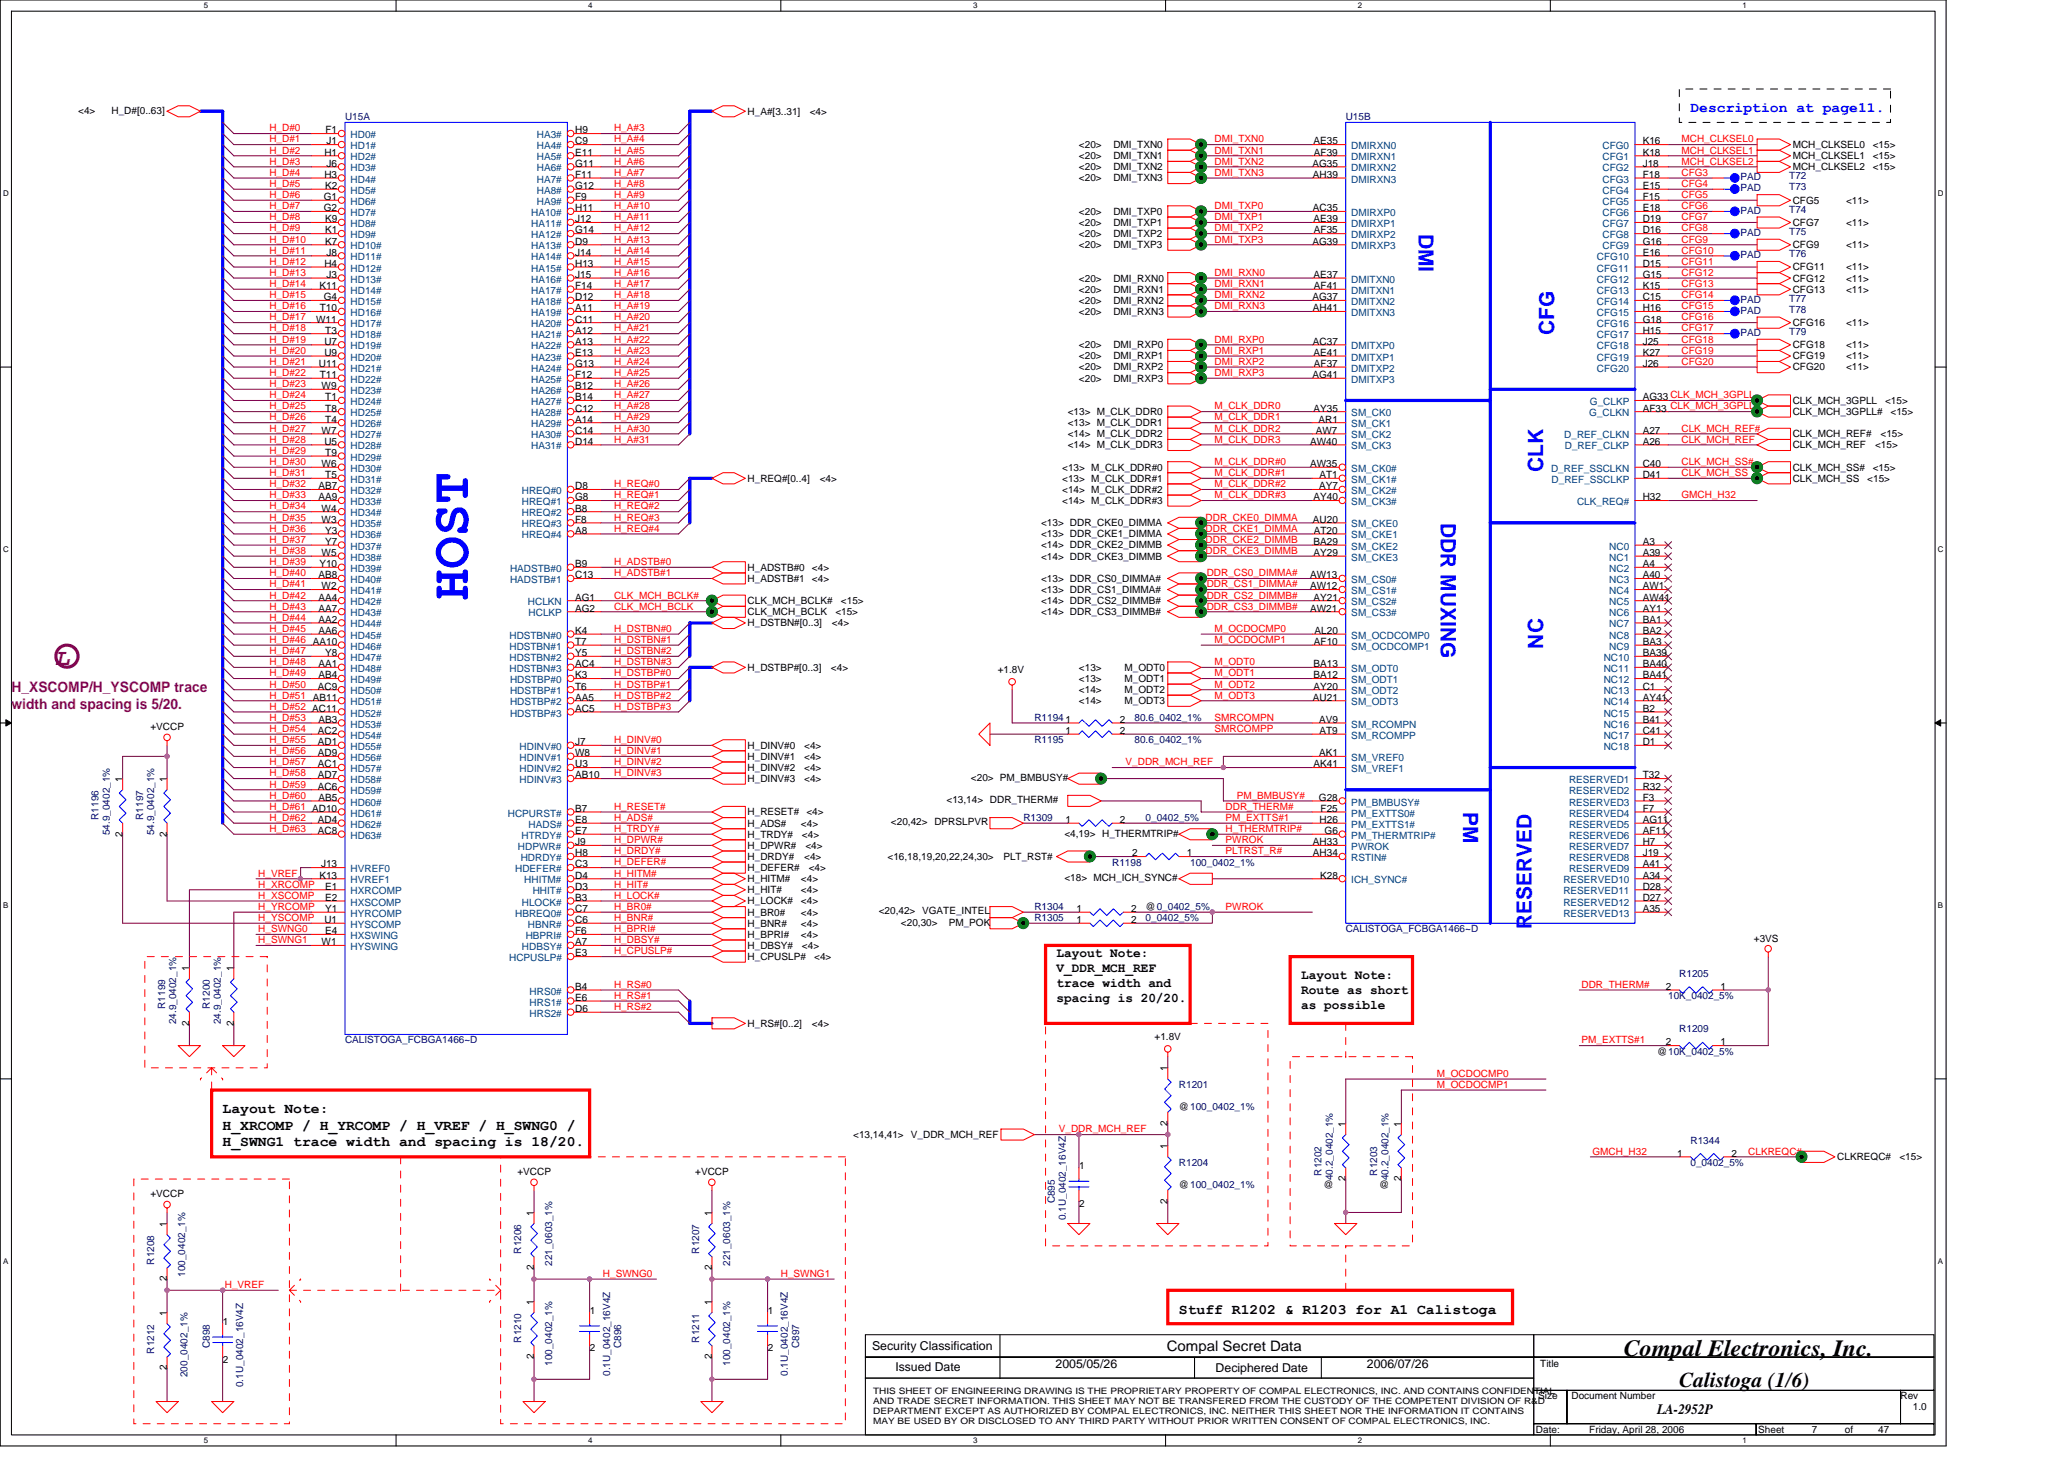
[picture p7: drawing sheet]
<svg xmlns="http://www.w3.org/2000/svg" width="297mm" height="210mm" viewBox="0 0 297 210" stroke-linecap="round" stroke-linejoin="round" font-family="sans-serif">
<defs><g id="words">
<text font-size="7.7" fill="#00f" x="67.3" y="86.4" transform="rotate(-90 67.3 86.4)">HOST</text>
<text font-size="3.3" fill="#800080" x="8" y="95.6">L</text>
<text font-size="3.3" x="233.7" y="195.1">Compal Electronics, Inc.</text>
<g font-size="3" fill="#00f">
<text x="204.1" y="33.6" transform="rotate(90 204.1 33.6)">DMI</text>
<text x="223.7" y="48.2" transform="rotate(-90 223.7 48.2)">CFG</text>
<text x="222.1" y="67.9" transform="rotate(-90 222.1 67.9)">CLK</text>
<text x="207.4" y="75.2" transform="rotate(90 207.4 75.2)">DDR MUXING</text>
<text x="222.1" y="93.3" transform="rotate(-90 222.1 93.3)">NC</text>
<text x="210.6" y="116.8" transform="rotate(90 210.6 116.8)">PM</text>
<text x="220.5" y="133.6" transform="rotate(-90 220.5 133.6)">RESERVED</text>
</g>
<text font-size="3" x="241.7" y="199.6">Calistoga (1/6)</text>
<text font-size="2.1" fill="#00f" x="243.3" y="16.2">Description at page11.</text>
<g font-size="2.1" fill="#800080">
<text x="1.6" y="99.5">H_XSCOMP/H_YSCOMP trace</text>
<text x="1.6" y="102">width and spacing is 5/20.</text>
</g>
<g font-size="2.1">
<text x="32" y="160.2">Layout Note:</text>
<text x="32" y="162.5">H_XRCOMP / H_YRCOMP / H_VREF / H_SWNG0 /</text>
<text x="32" y="164.9">H_SWNG1 trace width and spacing is 18/20.</text>
<text x="169.7" y="189">Stuff R1202 &amp; R1203 for A1 Calistoga</text>
<text x="167.9" y="194.4">Compal Secret Data</text>
<text x="238.5" y="203.5">LA-2952P</text>
</g>
<g font-size="1.9">
<text x="152.1" y="137.6">Layout Note:</text>
<text x="152.1" y="139.8">V_DDR_MCH_REF</text>
<text x="152.1" y="142">trace width and</text>
<text x="187.3" y="140.8">Layout Note:</text>
<text x="187.3" y="143">Route as short</text>
<text x="152.1" y="144.2">spacing is 20/20.</text>
<text x="187.3" y="145.2">as possible</text>
</g>
<g font-size="1.8">
<text x="125.5" y="194.2">Security Classification</text>
<text x="128.9" y="197.3">Issued Date</text>
<text x="151.9" y="196.8">2005/05/26</text>
<text x="174.9" y="197.4">Deciphered Date</text>
<text x="196.7" y="196.8">2006/07/26</text>
</g>
<g font-size="1.4">
<text x="11.3" y="16.3">&lt;4&gt;</text>
<text x="16" y="16.3">H_D#[0..63]</text>
<text x="107.6" y="16.5">H_A#[3..31]</text>
<text x="116.5" y="16.5">&lt;4&gt;</text>
<text x="46.7" y="22.4">H1</text>
<text x="46.8" y="19.2">F1</text>
<text x="47" y="20.8">J1</text>
<text x="47" y="24">J6</text>
<text x="82.8" y="19.2">H9</text>
<text x="82.8" y="20.8">C9</text>
<text x="82.8" y="22.4">E11</text>
<text x="82.8" y="24">G11</text>
<text x="155.3" y="21.3">&lt;20&gt;</text>
<text x="155.3" y="22.9">&lt;20&gt;</text>
<text x="160.2" y="21.3">DMI_TXN0</text>
<text x="160.2" y="22.9">DMI_TXN1</text>
<text x="188.9" y="24">AG35</text>
<text x="189" y="20.8">AE35</text>
<text x="189.1" y="22.4">AF39</text>
<text x="236.4" y="22.4">K18</text>
<text x="236.4" y="24">J18</text>
<text x="236.4" y="20.8">K16</text>
<text x="258" y="21.3">MCH_CLKSEL0</text>
<text x="258" y="22.9">MCH_CLKSEL1</text>
<text x="269.5" y="21.3">&lt;15&gt;</text>
<text x="269.5" y="22.9">&lt;15&gt;</text>
<text x="46.6" y="28.8">G1</text>
<text x="46.7" y="25.6">H3</text>
<text x="46.8" y="27.2">K2</text>
<text x="82.8" y="25.6">F11</text>
<text x="82.8" y="27.2">G12</text>
<text x="82.8" y="28.8">F9</text>
<text x="155.3" y="24.5">&lt;20&gt;</text>
<text x="155.3" y="26.1">&lt;20&gt;</text>
<text x="160.2" y="24.5">DMI_TXN2</text>
<text x="160.2" y="26.1">DMI_TXN3</text>
<text x="189" y="25.6">AH39</text>
<text x="236.4" y="25.6">F18</text>
<text x="236.4" y="27.2">E15</text>
<text x="236.4" y="28.8">F15</text>
<text x="258" y="29.3">CFG5</text>
<text x="258" y="24.5">MCH_CLKSEL2</text>
<text x="265.7" y="29.3">&lt;11&gt;</text>
<text x="269.5" y="24.5">&lt;15&gt;</text>
<text x="46.6" y="30.4">G2</text>
<text x="46.8" y="32">K9</text>
<text x="46.8" y="33.6">K1</text>
<text x="46.8" y="35.2">K7</text>
<text x="82.8" y="30.4">H11</text>
<text x="82.8" y="32">J12</text>
<text x="82.8" y="33.6">G14</text>
<text x="82.8" y="35.2">D9</text>
<text x="155.3" y="30.9">&lt;20&gt;</text>
<text x="155.3" y="32.5">&lt;20&gt;</text>
<text x="155.3" y="34.1">&lt;20&gt;</text>
<text x="155.3" y="35.7">&lt;20&gt;</text>
<text x="160.2" y="30.9">DMI_TXP0</text>
<text x="160.2" y="32.5">DMI_TXP1</text>
<text x="160.2" y="34.1">DMI_TXP2</text>
<text x="160.2" y="35.7">DMI_TXP3</text>
<text x="188.9" y="35.2">AG39</text>
<text x="189" y="30.4">AC35</text>
<text x="189" y="32">AE39</text>
<text x="189.1" y="33.6">AF35</text>
<text x="236.4" y="30.4">E18</text>
<text x="236.4" y="32">D19</text>
<text x="236.4" y="33.6">D16</text>
<text x="236.4" y="35.2">G16</text>
<text x="258" y="32.5">CFG7</text>
<text x="258" y="35.7">CFG9</text>
<text x="265.7" y="32.5">&lt;11&gt;</text>
<text x="265.7" y="35.7">&lt;11&gt;</text>
<text x="46" y="41.6">K11</text>
<text x="46.7" y="38.4">H4</text>
<text x="47" y="36.8">J8</text>
<text x="47" y="40">J3</text>
<text x="82.8" y="36.8">J14</text>
<text x="82.8" y="38.4">H13</text>
<text x="82.8" y="40">J15</text>
<text x="82.8" y="41.6">F14</text>
<text x="155.3" y="40.5">&lt;20&gt;</text>
<text x="160.2" y="40.5">DMI_RXN0</text>
<text x="189" y="40">AE37</text>
<text x="189.1" y="41.6">AF41</text>
<text x="236.4" y="36.8">E16</text>
<text x="236.4" y="38.4">D15</text>
<text x="236.4" y="40">G15</text>
<text x="236.4" y="41.6">K15</text>
<text x="258" y="38.9">CFG11</text>
<text x="258" y="40.5">CFG12</text>
<text x="265.7" y="38.9">&lt;11&gt;</text>
<text x="265.7" y="40.5">&lt;11&gt;</text>
<text x="45.5" y="46.4">W11</text>
<text x="46" y="44.8">T10</text>
<text x="46.6" y="43.2">G4</text>
<text x="46.8" y="48">T3</text>
<text x="82.8" y="43.2">D12</text>
<text x="82.8" y="44.8">A11</text>
<text x="82.8" y="46.4">C11</text>
<text x="82.8" y="48">A12</text>
<text x="155.3" y="42.1">&lt;20&gt;</text>
<text x="155.3" y="43.7">&lt;20&gt;</text>
<text x="155.3" y="45.3">&lt;20&gt;</text>
<text x="160.2" y="42.1">DMI_RXN1</text>
<text x="160.2" y="43.7">DMI_RXN2</text>
<text x="160.2" y="45.3">DMI_RXN3</text>
<text x="188.9" y="43.2">AG37</text>
<text x="189" y="44.8">AH41</text>
<text x="236.4" y="46.4">G18</text>
<text x="236.4" y="43.2">C15</text>
<text x="236.4" y="44.8">H16</text>
<text x="236.4" y="48">H15</text>
<text x="258" y="42.1">CFG13</text>
<text x="258" y="46.9">CFG16</text>
<text x="265.7" y="42.1">&lt;11&gt;</text>
<text x="265.7" y="46.9">&lt;11&gt;</text>
<text x="45.9" y="52.8">U11</text>
<text x="46.7" y="49.6">U7</text>
<text x="46.7" y="51.2">U9</text>
<text x="82.8" y="49.6">A13</text>
<text x="82.8" y="51.2">E13</text>
<text x="82.8" y="52.8">G13</text>
<text x="155.3" y="50.1">&lt;20&gt;</text>
<text x="155.3" y="51.7">&lt;20&gt;</text>
<text x="155.3" y="53.3">&lt;20&gt;</text>
<text x="160.2" y="50.1">DMI_RXP0</text>
<text x="160.2" y="51.7">DMI_RXP1</text>
<text x="160.2" y="53.3">DMI_RXP2</text>
<text x="189" y="49.6">AC37</text>
<text x="189" y="51.2">AE41</text>
<text x="189.1" y="52.8">AF37</text>
<text x="236.4" y="49.6">J25</text>
<text x="236.4" y="51.2">K27</text>
<text x="236.4" y="52.8">J26</text>
<text x="258" y="50.1">CFG18</text>
<text x="258" y="51.7">CFG19</text>
<text x="258" y="53.3">CFG20</text>
<text x="265.7" y="50.1">&lt;11&gt;</text>
<text x="265.7" y="51.7">&lt;11&gt;</text>
<text x="265.7" y="53.3">&lt;11&gt;</text>
<text x="46" y="54.4">T11</text>
<text x="46.3" y="56">W9</text>
<text x="46.8" y="57.6">T1</text>
<text x="46.8" y="59.2">T8</text>
<text x="82.8" y="54.4">F12</text>
<text x="82.8" y="56">B12</text>
<text x="82.8" y="57.6">B14</text>
<text x="82.8" y="59.2">C12</text>
<text x="153.7" y="59.7">&lt;13&gt; M_CLK_DDR0</text>
<text x="155.3" y="54.9">&lt;20&gt;</text>
<text x="160.2" y="54.9">DMI_RXP3</text>
<text x="188.9" y="54.4">AG41</text>
<text x="189" y="59.2">AY35</text>
<text x="236.4" y="57.6">AG33 CLK_MCH_3GPLL</text>
<text x="236.4" y="59.2">AF33 CLK_MCH_3GPLL#</text>
<text x="258" y="58.1">CLK_MCH_3GPLL</text>
<text x="258" y="59.7">CLK_MCH_3GPLL#</text>
<text x="271.3" y="58.1">&lt;15&gt;</text>
<text x="272.1" y="59.7">&lt;15&gt;</text>
<text x="46.3" y="62.4">W7</text>
<text x="46.7" y="64">U5</text>
<text x="46.8" y="60.8">T4</text>
<text x="46.8" y="65.6">T9</text>
<text x="82.8" y="60.8">A14</text>
<text x="82.8" y="62.4">C14</text>
<text x="82.8" y="64">D14</text>
<text x="153.7" y="61.3">&lt;13&gt; M_CLK_DDR1</text>
<text x="153.7" y="62.9">&lt;14&gt; M_CLK_DDR2</text>
<text x="153.7" y="64.5">&lt;14&gt; M_CLK_DDR3</text>
<text x="188.5" y="64">AW40</text>
<text x="189.4" y="62.4">AW7</text>
<text x="189.8" y="60.8">AR1</text>
<text x="236.4" y="62.4">A27</text>
<text x="236.4" y="64">A26</text>
<text x="258" y="62.9">CLK_MCH_REF#</text>
<text x="258" y="64.5">CLK_MCH_REF</text>
<text x="269.8" y="64.5">&lt;15&gt;</text>
<text x="270.6" y="62.9">&lt;15&gt;</text>
<text x="45.8" y="70.4">AB7</text>
<text x="45.8" y="72">AA9</text>
<text x="46.3" y="67.2">W6</text>
<text x="46.8" y="68.8">T5</text>
<text x="82.8" y="70.4">D8</text>
<text x="82.8" y="72">G8</text>
<text x="107.6" y="69.3">H_REQ#[0..4]</text>
<text x="118" y="69.3">&lt;4&gt;</text>
<text x="152.9" y="67.7">&lt;13&gt; M_CLK_DDR#0</text>
<text x="152.9" y="69.3">&lt;13&gt; M_CLK_DDR#1</text>
<text x="152.9" y="70.9">&lt;14&gt; M_CLK_DDR#2</text>
<text x="188.5" y="67.2">AW35</text>
<text x="189" y="72">AY40</text>
<text x="189.8" y="70.4">AY7</text>
<text x="189.9" y="68.8">AT1</text>
<text x="236.4" y="67.2">C40</text>
<text x="236.4" y="72">H32</text>
<text x="236.4" y="68.8">D41</text>
<text x="258" y="67.7">CLK_MCH_SS#</text>
<text x="258" y="69.3">CLK_MCH_SS</text>
<text x="268.7" y="69.3">&lt;15&gt;</text>
<text x="269.5" y="67.7">&lt;15&gt;</text>
<text x="46.3" y="73.6">W4</text>
<text x="46.3" y="75.2">W3</text>
<text x="46.8" y="76.8">Y3</text>
<text x="82.8" y="73.6">B8</text>
<text x="82.8" y="75.2">F8</text>
<text x="82.8" y="76.8">A8</text>
<text x="149.8" y="75.7">&lt;13&gt; DDR_CKE0_DIMMA</text>
<text x="149.8" y="77.3">&lt;13&gt; DDR_CKE1_DIMMA</text>
<text x="152.9" y="72.5">&lt;14&gt; M_CLK_DDR#3</text>
<text x="189" y="75.2">AU20</text>
<text x="189.1" y="76.8">AT20</text>
<text x="45.8" y="83.2">AB8</text>
<text x="46" y="81.6">Y10</text>
<text x="46.3" y="80">W5</text>
<text x="46.8" y="78.4">Y7</text>
<text x="82.8" y="81.6">B9</text>
<text x="82.8" y="83.2">C13</text>
<text x="107.6" y="83.7">H_ADSTB#1</text>
<text x="107.6" y="82.1">H_ADSTB#0</text>
<text x="116.9" y="83.7">&lt;4&gt;</text>
<text x="116.9" y="82.1">&lt;4&gt;</text>
<text x="149.8" y="83.7">&lt;13&gt; DDR_CS0_DIMMA#</text>
<text x="149.8" y="78.9">&lt;14&gt; DDR_CKE2_DIMMB</text>
<text x="149.8" y="80.5">&lt;14&gt; DDR_CKE3_DIMMB</text>
<text x="188.5" y="83.2">AW13</text>
<text x="189" y="78.4">BA29</text>
<text x="189" y="80">AY29</text>
<text x="236.4" y="78.4">A3</text>
<text x="236.4" y="80">A39</text>
<text x="236.4" y="81.6">A4</text>
<text x="236.4" y="83.2">A40</text>
<text x="45.8" y="86.4">AA4</text>
<text x="45.8" y="88">AA7</text>
<text x="45.8" y="89.6">AA2</text>
<text x="46.3" y="84.8">W2</text>
<text x="82.8" y="88">AG2</text>
<text x="82.8" y="86.4">AG1</text>
<text x="107.6" y="86.9">CLK_MCH_BCLK#</text>
<text x="107.6" y="88.5">CLK_MCH_BCLK</text>
<text x="120.2" y="88.5">&lt;15&gt;</text>
<text x="121" y="86.9">&lt;15&gt;</text>
<text x="149.8" y="85.3">&lt;13&gt; DDR_CS1_DIMMA#</text>
<text x="149.8" y="86.9">&lt;14&gt; DDR_CS2_DIMMB#</text>
<text x="149.8" y="88.5">&lt;14&gt; DDR_CS3_DIMMB#</text>
<text x="188.5" y="84.8">AW12</text>
<text x="188.5" y="88">AW21</text>
<text x="189" y="86.4">AY21</text>
<text x="236.4" y="84.8">AW1</text>
<text x="236.4" y="86.4">AW41</text>
<text x="236.4" y="88">AY1</text>
<text x="236.4" y="89.6">BA1</text>
<text x="45.8" y="91.2">AA6</text>
<text x="45.8" y="96">AA1</text>
<text x="46.8" y="94.4">Y8</text>
<text x="82.8" y="91.2">K4</text>
<text x="82.8" y="92.8">T7</text>
<text x="82.8" y="94.4">Y5</text>
<text x="82.8" y="96">AC4</text>
<text x="107.6" y="90.1">H_DSTBN#[0..3]</text>
<text x="119.7" y="90.1">&lt;4&gt;</text>
<text x="189" y="96">BA13</text>
<text x="189.1" y="92.8">AF10</text>
<text x="189.2" y="91.2">AL20</text>
<text x="236.4" y="91.2">BA2</text>
<text x="236.4" y="92.8">BA3</text>
<text x="236.4" y="94.4">BA39</text>
<text x="236.4" y="96">BA40</text>
<text x="45.7" y="99.2">AC9</text>
<text x="45.8" y="97.6">AB4</text>
<text x="82.8" y="97.6">K3</text>
<text x="82.8" y="99.2">T6</text>
<text x="82.8" y="100.8">AA5</text>
<text x="107.6" y="96.5">H_DSTBP#[0..3]</text>
<text x="119.6" y="96.5">&lt;4&gt;</text>
<text x="143.6" y="96.8">+1.8V</text>
<text x="155.3" y="96.5">&lt;13&gt;</text>
<text x="155.3" y="98.1">&lt;13&gt;</text>
<text x="155.3" y="99.7">&lt;14&gt;</text>
<text x="155.3" y="101.3">&lt;14&gt;</text>
<text x="161.8" y="96.5">M_ODT0</text>
<text x="161.8" y="98.1">M_ODT1</text>
<text x="161.8" y="99.7">M_ODT2</text>
<text x="161.8" y="101.3">M_ODT3</text>
<text x="189" y="100.8">AU21</text>
<text x="189" y="97.6">BA12</text>
<text x="189" y="99.2">AY20</text>
<text x="236.4" y="97.6">BA41</text>
<text x="236.4" y="99.2">C1</text>
<text x="236.4" y="100.8">AY41</text>
<text x="21.7" y="105">+VCCP</text>
<text x="45.7" y="105.6">AC2</text>
<text x="45.7" y="107.2">AD1</text>
<text x="45.8" y="104">AB3</text>
<text x="82.8" y="102.4">AC5</text>
<text x="82.8" y="107.2">J7</text>
<text x="107.6" y="107.7">H_DINV#0</text>
<text x="115.7" y="107.7">&lt;4&gt;</text>
<text x="153.3" y="104">1</text>
<text x="153.3" y="105.6">1</text>
<text x="161.2" y="104">2</text>
<text x="161.2" y="105.6">2</text>
<text x="189.8" y="104">AV9</text>
<text x="189.9" y="105.6">AT9</text>
<text x="236.4" y="102.4">B2</text>
<text x="236.4" y="104">B41</text>
<text x="236.4" y="105.6">C41</text>
<text x="236.4" y="107.2">D1</text>
<text x="17.6" y="112.5" transform="rotate(-90 17.6 112.5)">1</text>
<text x="24" y="112.5" transform="rotate(-90 24 112.5)">1</text>
<text x="45.7" y="108.8">AD9</text>
<text x="45.7" y="110.4">AC1</text>
<text x="45.7" y="112">AD7</text>
<text x="45.7" y="113.6">AC6</text>
<text x="82.8" y="108.8">W8</text>
<text x="82.8" y="110.4">U3</text>
<text x="82.8" y="112">AB10</text>
<text x="107.6" y="109.3">H_DINV#1</text>
<text x="107.6" y="110.9">H_DINV#2</text>
<text x="107.6" y="112.5">H_DINV#3</text>
<text x="115.7" y="109.3">&lt;4&gt;</text>
<text x="115.7" y="110.9">&lt;4&gt;</text>
<text x="115.7" y="112.5">&lt;4&gt;</text>
<text x="139.7" y="112.4">&lt;20&gt; PM_BMBUSY#</text>
<text x="189" y="110.4">AK41</text>
<text x="189.8" y="108.8">AK1</text>
<text x="236.4" y="112">T32</text>
<text x="236.4" y="113.6">R32</text>
<text x="45.7" y="118.4">AD4</text>
<text x="45.7" y="120">AC8</text>
<text x="45.8" y="115.2">AB5</text>
<text x="82.8" y="118.4">E8</text>
<text x="82.8" y="120">E7</text>
<text x="82.8" y="116.8">B7</text>
<text x="107.6" y="117.3">H_RESET#</text>
<text x="107.6" y="118.9">H_ADS#</text>
<text x="115.3" y="118.9">&lt;4&gt;</text>
<text x="116.1" y="117.3">&lt;4&gt;</text>
<text x="128.2" y="118.7">&lt;20,42&gt; DPRSLPVR</text>
<text x="136.2" y="115.5">&lt;13,14&gt; DDR_THERM#</text>
<text x="153.3" y="118.4">1</text>
<text x="161.2" y="118.4">2</text>
<text x="189.8" y="115.2">G28</text>
<text x="189.9" y="118.4">H26</text>
<text x="190.1" y="116.8">F25</text>
<text x="190.6" y="120">G6</text>
<text x="236.4" y="115.2">F3</text>
<text x="236.4" y="116.8">F7</text>
<text x="236.4" y="118.4">AG11</text>
<text x="236.4" y="120">AF11</text>
<text x="17.6" y="120.4" transform="rotate(-90 17.6 120.4)">2</text>
<text x="24" y="120.4" transform="rotate(-90 24 120.4)">2</text>
<text x="46.2" y="124.8">J13</text>
<text x="82.8" y="124.8">C3</text>
<text x="82.8" y="123.2">H8</text>
<text x="82.8" y="121.6">J9</text>
<text x="107.6" y="120.5">H_TRDY#</text>
<text x="107.6" y="122.1">H_DPWR#</text>
<text x="107.6" y="123.7">H_DRDY#</text>
<text x="107.6" y="125.3">H_DEFER#</text>
<text x="115.4" y="120.5">&lt;4&gt;</text>
<text x="115.7" y="123.7">&lt;4&gt;</text>
<text x="115.9" y="122.1">&lt;4&gt;</text>
<text x="116.4" y="125.3">&lt;4&gt;</text>
<text x="127.7" y="123.7">&lt;16,18,19,20,22,24,30&gt;</text>
<text x="144.4" y="123.7">PLT_RST#</text>
<text x="153.2" y="120.4">&lt;4,19&gt; H_THERMTRIP#</text>
<text x="162.9" y="123.2">2</text>
<text x="170.8" y="123.2">1</text>
<text x="189" y="121.6">AH33</text>
<text x="189" y="123.2">AH34</text>
<text x="236.4" y="121.6">H7</text>
<text x="236.4" y="123.2">J19</text>
<text x="236.4" y="124.8">A41</text>
<text x="46" y="126.4">K13</text>
<text x="46.8" y="128">E1</text>
<text x="46.8" y="129.6">E2</text>
<text x="46.8" y="131.2">Y1</text>
<text x="82.8" y="128">D3</text>
<text x="82.8" y="131.2">C7</text>
<text x="82.8" y="129.6">B3</text>
<text x="82.8" y="126.4">D4</text>
<text x="107.6" y="131.7">H_BR0#</text>
<text x="107.6" y="126.9">H_HITM#</text>
<text x="107.6" y="128.5">H_HIT#</text>
<text x="107.6" y="130.1">H_LOCK#</text>
<text x="115.3" y="131.7">&lt;4&gt;</text>
<text x="115.3" y="130.1">&lt;4&gt;</text>
<text x="115.3" y="126.9">&lt;4&gt;</text>
<text x="115.3" y="128.5">&lt;4&gt;</text>
<text x="126.5" y="131.6">&lt;20,42&gt; VGATE_INTEL</text>
<text x="153.2" y="126.7">&lt;18&gt; MCH_ICH_SYNC#</text>
<text x="154.9" y="131.2">1</text>
<text x="162.8" y="131.2">2</text>
<text x="164.9" y="130.9">@0_0402_5%</text>
<text x="190" y="126.4">K28</text>
<text x="236.4" y="126.4">A34</text>
<text x="236.4" y="128">D28</text>
<text x="236.4" y="129.6">D27</text>
<text x="236.4" y="131.2">A35</text>
<text x="46.3" y="136">W1</text>
<text x="46.7" y="132.8">U1</text>
<text x="46.8" y="134.4">E4</text>
<text x="82.8" y="134.4">F6</text>
<text x="82.8" y="137.6">E3</text>
<text x="82.8" y="132.8">C6</text>
<text x="82.8" y="136">A7</text>
<text x="107.6" y="133.3">H_BNR#</text>
<text x="107.6" y="134.9">H_BPRI#</text>
<text x="107.6" y="136.5">H_DBSY#</text>
<text x="115.3" y="133.3">&lt;4&gt;</text>
<text x="115.3" y="134.9">&lt;4&gt;</text>
<text x="115.4" y="136.5">&lt;4&gt;</text>
<text x="129.7" y="133.2">&lt;20,30&gt;</text>
<text x="136.5" y="133.2">PM_POK</text>
<text x="154.9" y="132.8">1</text>
<text x="162.8" y="132.8">2</text>
<text x="252.4" y="135.6">+3VS</text>
<text x="27.2" y="139.7" transform="rotate(-90 27.2 139.7)">1</text>
<text x="33.6" y="139.7" transform="rotate(-90 33.6 139.7)">1</text>
<text x="82.8" y="142.4">B4</text>
<text x="82.8" y="144">E6</text>
<text x="107.6" y="138.1">H_CPUSLP#</text>
<text x="117.2" y="138.1">&lt;4&gt;</text>
<text x="239.8" y="142.4">2</text>
<text x="247.6" y="142.4">1</text>
<text x="27.2" y="147.6" transform="rotate(-90 27.2 147.6)">2</text>
<text x="33.6" y="147.6" transform="rotate(-90 33.6 147.6)">2</text>
<text x="82.8" y="145.6">D6</text>
<text x="107.6" y="147.7">H_RS#[0..2]</text>
<text x="116.9" y="147.7">&lt;4&gt;</text>
<text x="166.2" y="149.6">+1.8V</text>
<text x="168" y="154.1" transform="rotate(-90 168 154.1)">1</text>
<text x="238.5" y="151.7">@10K_0402_5%</text>
<text x="239.8" y="150.4">2</text>
<text x="247.6" y="150.4">1</text>
<text x="168" y="161.9" transform="rotate(-90 168 161.9)">2</text>
<text x="169.7" y="159.7">@100_0402_1%</text>
<text x="122.8" y="163.7">&lt;13,14,41&gt;</text>
<text x="131.1" y="163.7">V_DDR_MCH_REF</text>
<text x="168" y="165.3" transform="rotate(-90 168 165.3)">1</text>
<text x="193.7" y="162.1" transform="rotate(-90 193.7 162.1)">1</text>
<text x="201.7" y="162.1" transform="rotate(-90 201.7 162.1)">1</text>
<text x="241.4" y="166.4">1</text>
<text x="249.2" y="166.4">2</text>
<text x="264.4" y="166.9">CLKREQC#</text>
<text x="273.4" y="166.9">&lt;15&gt;</text>
<text x="21.7" y="172.2">+VCCP</text>
<text x="74.5" y="169">+VCCP</text>
<text x="100.1" y="169">+VCCP</text>
<text x="155.3" y="168.2">1</text>
<text x="155.3" y="173.7">2</text>
<text x="168" y="173.2" transform="rotate(-90 168 173.2)">2</text>
<text x="169.7" y="170.9">@100_0402_1%</text>
<text x="190.5" y="170.9">@</text>
<text x="193.7" y="169.9" transform="rotate(-90 193.7 169.9)">2</text>
<text x="198.5" y="170.9">@</text>
<text x="201.7" y="169.9" transform="rotate(-90 201.7 169.9)">2</text>
<text x="24" y="176.5" transform="rotate(-90 24 176.5)">1</text>
<text x="76.8" y="174.9" transform="rotate(-90 76.8 174.9)">1</text>
<text x="102.4" y="174.9" transform="rotate(-90 102.4 174.9)">1</text>
<text x="24" y="184.4" transform="rotate(-90 24 184.4)">2</text>
<text x="76.8" y="182.8" transform="rotate(-90 76.8 182.8)">2</text>
<text x="102.4" y="182.8" transform="rotate(-90 102.4 182.8)">2</text>
<text x="24" y="189.3" transform="rotate(-90 24 189.3)">1</text>
<text x="32.1" y="190.6">1</text>
<text x="76.8" y="187.7" transform="rotate(-90 76.8 187.7)">1</text>
<text x="84.9" y="189">1</text>
<text x="102.4" y="187.7" transform="rotate(-90 102.4 187.7)">1</text>
<text x="110.5" y="189">1</text>
<text x="24" y="197.2" transform="rotate(-90 24 197.2)">2</text>
<text x="32.1" y="196">2</text>
<text x="76.8" y="195.6" transform="rotate(-90 76.8 195.6)">2</text>
<text x="84.9" y="194.4">2</text>
<text x="102.4" y="195.6" transform="rotate(-90 102.4 195.6)">2</text>
<text x="110.5" y="194.4">2</text>
<text x="221.7" y="196.7">Title</text>
<text x="221.4" y="201.3">Size</text>
<text x="226.2" y="201.3">Document Number</text>
<text x="273.5" y="201.3">Rev</text>
<text x="275.3" y="202.9">1.0</text>
<text x="221" y="206.1">Date:</text>
<text x="228.7" y="206.1">Friday, April 28, 2006</text>
<text x="253" y="206.1">Sheet</text>
<text x="260.7" y="206.1">7</text>
<text x="265.5" y="206.1">of</text>
<text x="270.3" y="206.1">47</text>
</g>
<g font-size="1.4" fill="#000080">
<text x="49.7" y="17.3">U15A</text>
<text x="193.7" y="17.3">U15B</text>
<text x="250.5" y="27.5">PAD</text>
<text x="250.5" y="26">PAD</text>
<text x="257.5" y="27.4">T73</text>
<text x="257.5" y="25.8">T72</text>
<text x="250.5" y="30.7">PAD</text>
<text x="250.5" y="34">PAD</text>
<text x="257.5" y="30.6">T74</text>
<text x="257.5" y="33.8">T75</text>
<text x="250.5" y="37.1">PAD</text>
<text x="257.5" y="37">T76</text>
<text x="250.5" y="43.5">PAD</text>
<text x="250.5" y="45.1">PAD</text>
<text x="257.5" y="43.4">T77</text>
<text x="257.5" y="45">T78</text>
<text x="250.5" y="48.3">PAD</text>
<text x="257.5" y="48.2">T79</text>
<text x="148.9" y="103.7">R1194</text>
<text x="148.9" y="106.9">R1195</text>
<text x="163.3" y="103.7">80.6_0402_1%</text>
<text x="163.3" y="106.9">80.6_0402_1%</text>
<text x="14.2" y="117.9" transform="rotate(-90 14.2 117.9)">R1196</text>
<text x="20.6" y="117.9" transform="rotate(-90 20.6 117.9)">R1197</text>
<text x="147.3" y="118.1">R1309</text>
<text x="164.9" y="118.1">0_0402_5%</text>
<text x="15.8" y="120.2" transform="rotate(-90 15.8 120.2)">54.9_0402_1%</text>
<text x="22.2" y="120.2" transform="rotate(-90 22.2 120.2)">54.9_0402_1%</text>
<text x="160.1" y="124.5">R1198</text>
<text x="171.3" y="124.5">100_0402_1%</text>
<text x="148.9" y="130.9">R1304</text>
<text x="148.9" y="132.5">R1305</text>
<text x="164.9" y="132.5">0_0402_5%</text>
<text x="193.7" y="134.1">CALISTOGA_FCBGA1466~D</text>
<text x="240.1" y="143.7">10K_0402_5%</text>
<text x="241.7" y="140.5">R1205</text>
<text x="23.8" y="145.1" transform="rotate(-90 23.8 145.1)">R1199</text>
<text x="25.4" y="147.4" transform="rotate(-90 25.4 147.4)">24.9_0402_1%</text>
<text x="30.2" y="145.1" transform="rotate(-90 30.2 145.1)">R1200</text>
<text x="31.8" y="147.4" transform="rotate(-90 31.8 147.4)">24.9_0402_1%</text>
<text x="241.7" y="148.5">R1209</text>
<text x="49.7" y="150.1">CALISTOGA_FCBGA1466~D</text>
<text x="169.7" y="156.5">R1201</text>
<text x="169.7" y="167.7">R1204</text>
<text x="243.3" y="164.5">R1344</text>
<text x="243.3" y="167.7">0_0402_5%</text>
<text x="151.8" y="173.1" transform="rotate(-90 151.8 173.1)">C895</text>
<text x="190.2" y="169.1" transform="rotate(-90 190.2 169.1)">R1202</text>
<text x="191.8" y="169.8" transform="rotate(-90 191.8 169.8)">40.2_0402_1%</text>
<text x="198.2" y="169.1" transform="rotate(-90 198.2 169.1)">R1203</text>
<text x="199.8" y="169.8" transform="rotate(-90 199.8 169.8)">40.2_0402_1%</text>
<text x="153.4" y="175.6" transform="rotate(-90 153.4 175.6)">0.1U_0402_16V4Z</text>
<text x="22.2" y="181.9" transform="rotate(-90 22.2 181.9)">R1208</text>
<text x="26.7" y="183.7" transform="rotate(-90 26.7 183.7)">100_0402_1%</text>
<text x="75" y="180.4" transform="rotate(-90 75 180.4)">R1206</text>
<text x="79.5" y="182.1" transform="rotate(-90 79.5 182.1)">221_0603_1%</text>
<text x="100.6" y="180.4" transform="rotate(-90 100.6 180.4)">R1207</text>
<text x="105.1" y="182.1" transform="rotate(-90 105.1 182.1)">221_0603_1%</text>
<text x="22.2" y="194.8" transform="rotate(-90 22.2 194.8)">R1212</text>
<text x="30.2" y="194" transform="rotate(-90 30.2 194)">C898</text>
<text x="75" y="193.1" transform="rotate(-90 75 193.1)">R1210</text>
<text x="79.5" y="196.5" transform="rotate(-90 79.5 196.5)">100_0402_1%</text>
<text x="87.8" y="198" transform="rotate(-90 87.8 198)">0.1U_0402_16V4Z</text>
<text x="89.4" y="194" transform="rotate(-90 89.4 194)">C896</text>
<text x="100.6" y="193.1" transform="rotate(-90 100.6 193.1)">R1211</text>
<text x="105.1" y="196.5" transform="rotate(-90 105.1 196.5)">100_0402_1%</text>
<text x="113.4" y="198" transform="rotate(-90 113.4 198)">0.1U_0402_16V4Z</text>
<text x="115" y="194" transform="rotate(-90 115 194)">C897</text>
<text x="27" y="198.1" transform="rotate(-90 27 198.1)">200_0402_1%</text>
<text x="35" y="199.6" transform="rotate(-90 35 199.6)">0.1U_0402_16V4Z</text>
</g>
<g font-size="1.4" fill="#f00">
<text x="38.8" y="18.9">H_D#0</text>
<text x="38.8" y="20.5">H_D#1</text>
<text x="38.8" y="22.1">H_D#2</text>
<text x="38.8" y="23.7">H_D#3</text>
<text x="88.4" y="18.9">H_A#3</text>
<text x="88.4" y="20.5">H_A#4</text>
<text x="88.4" y="22.1">H_A#5</text>
<text x="88.4" y="23.7">H_A#6</text>
<text x="174.8" y="22.1">DMI_TXN1</text>
<text x="174.8" y="20.5">DMI_TXN0</text>
<text x="174.8" y="23.7">DMI_TXN2</text>
<text x="242" y="20.5">MCH_CLKSEL0</text>
<text x="242" y="23.7">MCH_CLKSEL2</text>
<text x="242" y="22.1">MCH_CLKSEL1</text>
<text x="38.8" y="25.3">H_D#4</text>
<text x="38.8" y="26.9">H_D#5</text>
<text x="38.8" y="28.5">H_D#6</text>
<text x="88.4" y="25.3">H_A#7</text>
<text x="88.4" y="26.9">H_A#8</text>
<text x="88.4" y="28.5">H_A#9</text>
<text x="174.8" y="25.3">DMI_TXN3</text>
<text x="242" y="25.3">CFG3</text>
<text x="242" y="28.5">CFG5</text>
<text x="242" y="26.9">CFG4</text>
<text x="38.8" y="30.1">H_D#7</text>
<text x="38.8" y="33.3">H_D#9</text>
<text x="38.8" y="31.7">H_D#8</text>
<text x="38.8" y="34.9">H_D#10</text>
<text x="88.4" y="31.7">H_A#11</text>
<text x="88.4" y="30.1">H_A#10</text>
<text x="88.4" y="33.3">H_A#12</text>
<text x="88.4" y="34.9">H_A#13</text>
<text x="174.8" y="31.7">DMI_TXP1</text>
<text x="174.8" y="33.3">DMI_TXP2</text>
<text x="174.8" y="30.1">DMI_TXP0</text>
<text x="174.8" y="34.9">DMI_TXP3</text>
<text x="242" y="31.7">CFG7</text>
<text x="242" y="34.9">CFG9</text>
<text x="242" y="33.3">CFG8</text>
<text x="242" y="30.1">CFG6</text>
<text x="38.8" y="36.5">H_D#11</text>
<text x="38.8" y="39.7">H_D#13</text>
<text x="38.8" y="41.3">H_D#14</text>
<text x="38.8" y="38.1">H_D#12</text>
<text x="88.4" y="38.1">H_A#15</text>
<text x="88.4" y="41.3">H_A#17</text>
<text x="88.4" y="36.5">H_A#14</text>
<text x="88.4" y="39.7">H_A#16</text>
<text x="174.8" y="41.3">DMI_RXN1</text>
<text x="174.8" y="39.7">DMI_RXN0</text>
<text x="242" y="41.3">CFG13</text>
<text x="242" y="39.7">CFG12</text>
<text x="242" y="36.5">CFG10</text>
<text x="242" y="38.1">CFG11</text>
<text x="38.8" y="42.9">H_D#15</text>
<text x="38.8" y="46.1">H_D#17</text>
<text x="38.8" y="44.5">H_D#16</text>
<text x="38.8" y="47.7">H_D#18</text>
<text x="88.4" y="47.7">H_A#21</text>
<text x="88.4" y="42.9">H_A#18</text>
<text x="88.4" y="46.1">H_A#20</text>
<text x="88.4" y="44.5">H_A#19</text>
<text x="174.8" y="42.9">DMI_RXN2</text>
<text x="174.8" y="44.5">DMI_RXN3</text>
<text x="242" y="44.5">CFG15</text>
<text x="242" y="46.1">CFG16</text>
<text x="242" y="47.7">CFG17</text>
<text x="242" y="42.9">CFG14</text>
<text x="38.8" y="49.3">H_D#19</text>
<text x="38.8" y="52.5">H_D#21</text>
<text x="38.8" y="50.9">H_D#20</text>
<text x="88.4" y="49.3">H_A#22</text>
<text x="88.4" y="50.9">H_A#23</text>
<text x="88.4" y="52.5">H_A#24</text>
<text x="174.8" y="52.5">DMI_RXP2</text>
<text x="174.8" y="50.9">DMI_RXP1</text>
<text x="174.8" y="49.3">DMI_RXP0</text>
<text x="242" y="49.3">CFG18</text>
<text x="242" y="50.9">CFG19</text>
<text x="242" y="52.5">CFG20</text>
<text x="38.8" y="54.1">H_D#22</text>
<text x="38.8" y="55.7">H_D#23</text>
<text x="38.8" y="58.9">H_D#25</text>
<text x="38.8" y="57.3">H_D#24</text>
<text x="88.4" y="55.7">H_A#26</text>
<text x="88.4" y="54.1">H_A#25</text>
<text x="88.4" y="57.3">H_A#27</text>
<text x="88.4" y="58.9">H_A#28</text>
<text x="174.8" y="58.9">M_CLK_DDR0</text>
<text x="174.8" y="54.1">DMI_RXP3</text>
<text x="38.8" y="62.1">H_D#27</text>
<text x="38.8" y="65.3">H_D#29</text>
<text x="38.8" y="63.7">H_D#28</text>
<text x="38.8" y="60.5">H_D#26</text>
<text x="88.4" y="63.7">H_A#31</text>
<text x="88.4" y="62.1">H_A#30</text>
<text x="88.4" y="60.5">H_A#29</text>
<text x="174.8" y="63.7">M_CLK_DDR3</text>
<text x="174.8" y="62.1">M_CLK_DDR2</text>
<text x="174.8" y="60.5">M_CLK_DDR1</text>
<text x="242" y="62.1">CLK_MCH_REF#</text>
<text x="242" y="63.7">CLK_MCH_REF</text>
<text x="38.8" y="66.9">H_D#30</text>
<text x="38.8" y="68.5">H_D#31</text>
<text x="38.8" y="71.7">H_D#33</text>
<text x="38.8" y="70.1">H_D#32</text>
<text x="88.4" y="70.1">H_REQ#0</text>
<text x="88.4" y="71.7">H_REQ#1</text>
<text x="174.8" y="66.9">M_CLK_DDR#0</text>
<text x="174.8" y="68.5">M_CLK_DDR#1</text>
<text x="174.8" y="70.1">M_CLK_DDR#2</text>
<text x="174.8" y="71.7">M_CLK_DDR#3</text>
<text x="242" y="66.9">CLK_MCH_SS#</text>
<text x="242" y="68.5">CLK_MCH_SS</text>
<text x="242" y="71.7">GMCH_H32</text>
<text x="38.8" y="74.9">H_D#35</text>
<text x="38.8" y="76.5">H_D#36</text>
<text x="38.8" y="73.3">H_D#34</text>
<text x="88.4" y="76.5">H_REQ#4</text>
<text x="88.4" y="73.3">H_REQ#2</text>
<text x="88.4" y="74.9">H_REQ#3</text>
<text x="173.5" y="74.9">DDR_CKE0_DIMMA</text>
<text x="173.5" y="76.5">DDR_CKE1_DIMMA</text>
<text x="38.8" y="78.1">H_D#37</text>
<text x="38.8" y="79.7">H_D#38</text>
<text x="38.8" y="81.3">H_D#39</text>
<text x="38.8" y="82.9">H_D#40</text>
<text x="88.4" y="82.9">H_ADSTB#1</text>
<text x="88.4" y="81.3">H_ADSTB#0</text>
<text x="173.5" y="79.7">DDR_CKE3_DIMMB</text>
<text x="173.5" y="78.1">DDR_CKE2_DIMMB</text>
<text x="173.7" y="82.9">DDR_CS0_DIMMA#</text>
<text x="38.8" y="87.7">H_D#43</text>
<text x="38.8" y="84.5">H_D#41</text>
<text x="38.8" y="89.3">H_D#44</text>
<text x="38.8" y="86.1">H_D#42</text>
<text x="88.4" y="86.1">CLK_MCH_BCLK#</text>
<text x="88.4" y="87.7">CLK_MCH_BCLK</text>
<text x="173.7" y="84.5">DDR_CS1_DIMMA#</text>
<text x="173.7" y="87.7">DDR_CS3_DIMMB#</text>
<text x="173.7" y="86.1">DDR_CS2_DIMMB#</text>
<text x="38.8" y="90.9">H_D#45</text>
<text x="38.8" y="92.5">H_D#46 AA10</text>
<text x="38.8" y="94.1">H_D#47</text>
<text x="38.8" y="95.7">H_D#48</text>
<text x="88.4" y="95.7">H_DSTBN#3</text>
<text x="88.4" y="92.5">H_DSTBN#1</text>
<text x="88.4" y="90.9">H_DSTBN#0</text>
<text x="88.4" y="94.1">H_DSTBN#2</text>
<text x="174.8" y="90.9">M_OCDOCMP0</text>
<text x="174.8" y="92.5">M_OCDOCMP1</text>
<text x="174.8" y="95.7">M_ODT0</text>
<text x="38.8" y="100.5">H_D#51 AB11</text>
<text x="38.8" y="97.3">H_D#49</text>
<text x="38.8" y="98.9">H_D#50</text>
<text x="88.4" y="97.3">H_DSTBP#0</text>
<text x="88.4" y="100.5">H_DSTBP#2</text>
<text x="88.4" y="98.9">H_DSTBP#1</text>
<text x="174.8" y="97.3">M_ODT1</text>
<text x="174.8" y="100.5">M_ODT3</text>
<text x="174.8" y="98.9">M_ODT2</text>
<text x="38.8" y="103.7">H_D#53</text>
<text x="38.8" y="105.3">H_D#54</text>
<text x="38.8" y="102.1">H_D#52 AC11</text>
<text x="38.8" y="106.9">H_D#55</text>
<text x="88.4" y="106.9">H_DINV#0</text>
<text x="88.4" y="102.1">H_DSTBP#3</text>
<text x="174.8" y="103.7">SMRCOMPN</text>
<text x="174.8" y="105.3">SMRCOMPP</text>
<text x="38.8" y="113.3">H_D#59</text>
<text x="38.8" y="110.1">H_D#57</text>
<text x="38.8" y="108.5">H_D#56</text>
<text x="38.8" y="111.7">H_D#58</text>
<text x="88.4" y="110.1">H_DINV#2</text>
<text x="88.4" y="111.7">H_DINV#3</text>
<text x="88.4" y="108.5">H_DINV#1</text>
<text x="162" y="110.1">V_DDR_MCH_REF</text>
<text x="38.8" y="116.5">H_D#61 AD10</text>
<text x="38.8" y="118.1">H_D#62</text>
<text x="38.8" y="119.7">H_D#63</text>
<text x="38.8" y="114.9">H_D#60</text>
<text x="88.4" y="118.1">H_ADS#</text>
<text x="88.4" y="116.5">H_RESET#</text>
<text x="88.4" y="119.7">H_TRDY#</text>
<text x="176.4" y="119.7">H_THERMTRIP#</text>
<text x="176.4" y="118.1">PM_EXTTS#1</text>
<text x="176.4" y="116.5">DDR_THERM#</text>
<text x="178" y="114.9">PM_BMBUSY#</text>
<text x="88.4" y="121.3">H_DPWR#</text>
<text x="88.4" y="122.9">H_DRDY#</text>
<text x="88.4" y="124.5">H_DEFER#</text>
<text x="176.4" y="122.9">PLTRST_R#</text>
<text x="176.4" y="121.3">PWROK</text>
<text x="37.2" y="127.7">H_XRCOMP</text>
<text x="37.2" y="129.3">H_XSCOMP</text>
<text x="37.2" y="126.1">H_VREF</text>
<text x="37.2" y="130.9">H_YRCOMP</text>
<text x="88.4" y="127.7">H_HIT#</text>
<text x="88.4" y="129.3">H_LOCK#</text>
<text x="88.4" y="130.9">H_BR0#</text>
<text x="88.4" y="126.1">H_HITM#</text>
<text x="176.4" y="130.9">PWROK</text>
<text x="37.2" y="135.7">H_SWNG1</text>
<text x="37.2" y="134.1">H_SWNG0</text>
<text x="37.2" y="132.5">H_YSCOMP</text>
<text x="88.4" y="132.5">H_BNR#</text>
<text x="88.4" y="134.1">H_BPRI#</text>
<text x="88.4" y="137.3">H_CPUSLP#</text>
<text x="88.4" y="135.7">H_DBSY#</text>
<text x="88.4" y="142.1">H_RS#0</text>
<text x="88.4" y="143.7">H_RS#1</text>
<text x="227.6" y="142.1">DDR_THERM#</text>
<text x="88.4" y="145.3">H_RS#2</text>
<text x="206.8" y="154.9">M_OCDOCMP0</text>
<text x="227.6" y="150.1">PM_EXTTS#1</text>
<text x="206.8" y="156.5">M_OCDOCMP1</text>
<text x="152.4" y="162.9">V_DDR_MCH_REF</text>
<text x="229.2" y="166.1">GMCH_H32</text>
<text x="251.6" y="166.1">CLKREQC#</text>
<text x="32.4" y="185.3">H_VREF</text>
<text x="86.8" y="183.7">H_SWNG0</text>
<text x="112.4" y="183.7">H_SWNG1</text>
</g>
<g font-size="1.4" fill="#004080">
<text x="50.5" y="19.9">HD0#</text>
<text x="50.5" y="21.5">HD1#</text>
<text x="50.5" y="23.1">HD2#</text>
<text x="77.3" y="19.9">HA3#</text>
<text x="77.3" y="21.5">HA4#</text>
<text x="77.3" y="23.1">HA5#</text>
<text x="194.5" y="21.5">DMIRXN0</text>
<text x="194.5" y="23.1">DMIRXN1</text>
<text x="230.6" y="23.1">CFG1</text>
<text x="230.6" y="21.5">CFG0</text>
<text x="50.5" y="24.7">HD3#</text>
<text x="50.5" y="26.3">HD4#</text>
<text x="50.5" y="27.9">HD5#</text>
<text x="50.5" y="29.5">HD6#</text>
<text x="77.3" y="24.7">HA6#</text>
<text x="77.3" y="26.3">HA7#</text>
<text x="77.3" y="27.9">HA8#</text>
<text x="77.3" y="29.5">HA9#</text>
<text x="194.5" y="24.7">DMIRXN2</text>
<text x="194.5" y="26.3">DMIRXN3</text>
<text x="230.6" y="24.7">CFG2</text>
<text x="230.6" y="26.3">CFG3</text>
<text x="230.6" y="27.9">CFG4</text>
<text x="230.6" y="29.5">CFG5</text>
<text x="50.5" y="31.1">HD7#</text>
<text x="50.5" y="32.7">HD8#</text>
<text x="50.5" y="34.3">HD9#</text>
<text x="50.5" y="35.9">HD10#</text>
<text x="76.5" y="31.1">HA10#</text>
<text x="76.5" y="32.7">HA11#</text>
<text x="76.5" y="34.3">HA12#</text>
<text x="76.5" y="35.9">HA13#</text>
<text x="194.5" y="31.1">DMIRXP0</text>
<text x="194.5" y="32.7">DMIRXP1</text>
<text x="194.5" y="34.3">DMIRXP2</text>
<text x="194.5" y="35.9">DMIRXP3</text>
<text x="230.6" y="31.1">CFG6</text>
<text x="230.6" y="32.7">CFG7</text>
<text x="230.6" y="34.3">CFG8</text>
<text x="230.6" y="35.9">CFG9</text>
<text x="50.5" y="37.5">HD11#</text>
<text x="50.5" y="39.1">HD12#</text>
<text x="50.5" y="40.7">HD13#</text>
<text x="76.5" y="37.5">HA14#</text>
<text x="76.5" y="39.1">HA15#</text>
<text x="76.5" y="40.7">HA16#</text>
<text x="194.5" y="40.7">DMITXN0</text>
<text x="229.8" y="37.5">CFG10</text>
<text x="229.8" y="39.1">CFG11</text>
<text x="229.8" y="40.7">CFG12</text>
<text x="50.5" y="42.3">HD14#</text>
<text x="50.5" y="43.9">HD15#</text>
<text x="50.5" y="45.5">HD16#</text>
<text x="50.5" y="47.1">HD17#</text>
<text x="76.5" y="42.3">HA17#</text>
<text x="76.5" y="43.9">HA18#</text>
<text x="76.5" y="45.5">HA19#</text>
<text x="76.5" y="47.1">HA20#</text>
<text x="194.5" y="42.3">DMITXN1</text>
<text x="194.5" y="43.9">DMITXN2</text>
<text x="194.5" y="45.5">DMITXN3</text>
<text x="229.8" y="47.1">CFG16</text>
<text x="229.8" y="42.3">CFG13</text>
<text x="229.8" y="43.9">CFG14</text>
<text x="229.8" y="45.5">CFG15</text>
<text x="50.5" y="48.7">HD18#</text>
<text x="50.5" y="50.3">HD19#</text>
<text x="50.5" y="51.9">HD20#</text>
<text x="50.5" y="53.5">HD21#</text>
<text x="76.5" y="48.7">HA21#</text>
<text x="76.5" y="50.3">HA22#</text>
<text x="76.5" y="51.9">HA23#</text>
<text x="76.5" y="53.5">HA24#</text>
<text x="194.5" y="50.3">DMITXP0</text>
<text x="194.5" y="51.9">DMITXP1</text>
<text x="194.5" y="53.5">DMITXP2</text>
<text x="229.8" y="48.7">CFG17</text>
<text x="229.8" y="50.3">CFG18</text>
<text x="229.8" y="51.9">CFG19</text>
<text x="229.8" y="53.5">CFG20</text>
<text x="50.5" y="55.1">HD22#</text>
<text x="50.5" y="56.7">HD23#</text>
<text x="50.5" y="58.3">HD24#</text>
<text x="50.5" y="59.9">HD25#</text>
<text x="76.5" y="55.1">HA25#</text>
<text x="76.5" y="56.7">HA26#</text>
<text x="76.5" y="58.3">HA27#</text>
<text x="76.5" y="59.9">HA28#</text>
<text x="194.5" y="55.1">DMITXP3</text>
<text x="194.5" y="59.9">SM_CK0</text>
<text x="228.7" y="59.9">G_CLKN</text>
<text x="228.8" y="58.3">G_CLKP</text>
<text x="50.5" y="61.5">HD26#</text>
<text x="50.5" y="63.1">HD27#</text>
<text x="50.5" y="64.7">HD28#</text>
<text x="76.5" y="61.5">HA29#</text>
<text x="76.5" y="63.1">HA30#</text>
<text x="76.5" y="64.7">HA31#</text>
<text x="194.5" y="61.5">SM_CK1</text>
<text x="194.5" y="63.1">SM_CK2</text>
<text x="194.5" y="64.7">SM_CK3</text>
<text x="225.1" y="63.1">D_REF_CLKN</text>
<text x="225.2" y="64.7">D_REF_CLKP</text>
<text x="50.5" y="66.3">HD29#</text>
<text x="50.5" y="67.9">HD30#</text>
<text x="50.5" y="69.5">HD31#</text>
<text x="50.5" y="71.1">HD32#</text>
<text x="75.1" y="71.1">HREQ#0</text>
<text x="194.5" y="67.9">SM_CK0#</text>
<text x="194.5" y="69.5">SM_CK1#</text>
<text x="194.5" y="71.1">SM_CK2#</text>
<text x="223.2" y="67.9">D_REF_SSCLKN</text>
<text x="223.3" y="69.5">D_REF_SSCLKP</text>
<text x="50.5" y="72.7">HD33#</text>
<text x="50.5" y="74.3">HD34#</text>
<text x="50.5" y="75.9">HD35#</text>
<text x="50.5" y="77.5">HD36#</text>
<text x="75.1" y="72.7">HREQ#1</text>
<text x="75.1" y="74.3">HREQ#2</text>
<text x="75.1" y="75.9">HREQ#3</text>
<text x="75.1" y="77.5">HREQ#4</text>
<text x="194.5" y="72.7">SM_CK3#</text>
<text x="194.5" y="75.9">SM_CKE0</text>
<text x="194.5" y="77.5">SM_CKE1</text>
<text x="227" y="72.7">CLK_REQ#</text>
<text x="50.5" y="79.1">HD37#</text>
<text x="50.5" y="80.7">HD38#</text>
<text x="50.5" y="82.3">HD39#</text>
<text x="50.5" y="83.9">HD40#</text>
<text x="73.4" y="82.3">HADSTB#0</text>
<text x="73.4" y="83.9">HADSTB#1</text>
<text x="194.5" y="79.1">SM_CKE2</text>
<text x="194.5" y="80.7">SM_CKE3</text>
<text x="194.5" y="83.9">SM_CS0#</text>
<text x="231.6" y="79.1">NC0</text>
<text x="231.6" y="80.7">NC1</text>
<text x="231.6" y="82.3">NC2</text>
<text x="231.6" y="83.9">NC3</text>
<text x="50.5" y="85.5">HD41#</text>
<text x="50.5" y="87.1">HD42#</text>
<text x="50.5" y="88.7">HD43#</text>
<text x="76" y="87.1">HCLKN</text>
<text x="76.1" y="88.7">HCLKP</text>
<text x="194.5" y="85.5">SM_CS1#</text>
<text x="194.5" y="87.1">SM_CS2#</text>
<text x="194.5" y="88.7">SM_CS3#</text>
<text x="231.6" y="85.5">NC4</text>
<text x="231.6" y="87.1">NC5</text>
<text x="231.6" y="88.7">NC6</text>
<text x="50.5" y="90.3">HD44#</text>
<text x="50.5" y="91.9">HD45#</text>
<text x="50.5" y="93.5">HD46#</text>
<text x="50.5" y="95.1">HD47#</text>
<text x="73.3" y="91.9">HDSTBN#0</text>
<text x="73.3" y="93.5">HDSTBN#1</text>
<text x="73.3" y="95.1">HDSTBN#2</text>
<text x="194.5" y="91.9">SM_OCDCOMP0</text>
<text x="194.5" y="93.5">SM_OCDCOMP1</text>
<text x="230.8" y="95.1">NC10</text>
<text x="231.6" y="90.3">NC7</text>
<text x="231.6" y="91.9">NC8</text>
<text x="231.6" y="93.5">NC9</text>
<text x="50.5" y="96.7">HD48#</text>
<text x="50.5" y="98.3">HD49#</text>
<text x="50.5" y="99.9">HD50#</text>
<text x="50.5" y="101.5">HD51#</text>
<text x="73.3" y="96.7">HDSTBN#3</text>
<text x="73.4" y="98.3">HDSTBP#0</text>
<text x="73.4" y="99.9">HDSTBP#1</text>
<text x="73.4" y="101.5">HDSTBP#2</text>
<text x="194.5" y="96.7">SM_ODT0</text>
<text x="194.5" y="98.3">SM_ODT1</text>
<text x="194.5" y="99.9">SM_ODT2</text>
<text x="194.5" y="101.5">SM_ODT3</text>
<text x="230.8" y="96.7">NC11</text>
<text x="230.8" y="98.3">NC12</text>
<text x="230.8" y="99.9">NC13</text>
<text x="230.8" y="101.5">NC14</text>
<text x="50.5" y="103.1">HD52#</text>
<text x="50.5" y="104.7">HD53#</text>
<text x="50.5" y="106.3">HD54#</text>
<text x="50.5" y="107.9">HD55#</text>
<text x="73.4" y="103.1">HDSTBP#3</text>
<text x="74.8" y="107.9">HDINV#0</text>
<text x="194.5" y="104.7">SM_RCOMPN</text>
<text x="194.5" y="106.3">SM_RCOMPP</text>
<text x="230.8" y="103.1">NC15</text>
<text x="230.8" y="104.7">NC16</text>
<text x="230.8" y="106.3">NC17</text>
<text x="230.8" y="107.9">NC18</text>
<text x="50.5" y="109.5">HD56#</text>
<text x="50.5" y="111.1">HD57#</text>
<text x="50.5" y="112.7">HD58#</text>
<text x="74.8" y="109.5">HDINV#1</text>
<text x="74.8" y="111.1">HDINV#2</text>
<text x="74.8" y="112.7">HDINV#3</text>
<text x="194.5" y="109.5">SM_VREF0</text>
<text x="194.5" y="111.1">SM_VREF1</text>
<text x="225.8" y="112.7">RESERVED1</text>
<text x="50.5" y="114.3">HD59#</text>
<text x="50.5" y="115.9">HD60#</text>
<text x="50.5" y="117.5">HD61#</text>
<text x="50.5" y="119.1">HD62#</text>
<text x="73.1" y="117.5">HCPURST#</text>
<text x="76.1" y="119.1">HADS#</text>
<text x="194.5" y="115.9">PM_BMBUSY#</text>
<text x="194.5" y="117.5">PM_EXTTS0#</text>
<text x="194.5" y="119.1">PM_EXTTS1#</text>
<text x="225.8" y="114.3">RESERVED2</text>
<text x="225.8" y="115.9">RESERVED3</text>
<text x="225.8" y="117.5">RESERVED4</text>
<text x="225.8" y="119.1">RESERVED5</text>
<text x="50.5" y="120.7">HD63#</text>
<text x="50.5" y="125.5">HVREF0</text>
<text x="74.1" y="125.5">HDEFER#</text>
<text x="74.5" y="122.3">HDPWR#</text>
<text x="74.9" y="123.9">HDRDY#</text>
<text x="75.1" y="120.7">HTRDY#</text>
<text x="194.5" y="120.7">PM_THERMTRIP#</text>
<text x="194.5" y="122.3">PWROK</text>
<text x="194.5" y="123.9">RSTIN#</text>
<text x="225.8" y="120.7">RESERVED6</text>
<text x="225.8" y="122.3">RESERVED7</text>
<text x="225.8" y="123.9">RESERVED8</text>
<text x="225.8" y="125.5">RESERVED9</text>
<text x="50.5" y="127.1">HVREF1</text>
<text x="50.5" y="128.7">HXRCOMP</text>
<text x="50.5" y="130.3">HXSCOMP</text>
<text x="50.5" y="131.9">HYRCOMP</text>
<text x="74.1" y="131.9">HBREQ0#</text>
<text x="75.1" y="130.3">HLOCK#</text>
<text x="75.5" y="127.1">HHITM#</text>
<text x="76.7" y="128.7">HHIT#</text>
<text x="194.5" y="127.1">ICH_SYNC#</text>
<text x="225" y="127.1">RESERVED10</text>
<text x="225" y="128.7">RESERVED11</text>
<text x="225" y="130.3">RESERVED12</text>
<text x="225" y="131.9">RESERVED13</text>
<text x="50.5" y="133.5">HYSCOMP</text>
<text x="50.5" y="135.1">HXSWING</text>
<text x="50.5" y="136.7">HYSWING</text>
<text x="75.1" y="136.7">HDBSY#</text>
<text x="75.7" y="135.1">HBPRI#</text>
<text x="76" y="133.5">HBNR#</text>
<text x="73.3" y="138.3">HCPUSLP#</text>
<text x="76.2" y="143.1">HRS0#</text>
<text x="76.2" y="144.7">HRS1#</text>
<text x="76.2" y="146.3">HRS2#</text>
</g>
<g font-size="1.3">
<text x="125.7" y="200.5">THIS SHEET OF ENGINEERING DRAWING IS THE PROPRIETARY PROPERTY OF COMPAL ELECTRONICS, INC. AND CONTAINS CONFIDENTIAL</text>
<text x="125.7" y="202">AND TRADE SECRET INFORMATION. THIS SHEET MAY NOT BE TRANSFERED FROM THE CUSTODY OF THE COMPETENT DIVISION OF R&amp;D</text>
<text x="125.7" y="203.5">DEPARTMENT EXCEPT AS AUTHORIZED BY COMPAL ELECTRONICS, INC. NEITHER THIS SHEET NOR THE INFORMATION IT CONTAINS</text>
<text x="125.7" y="204.9">MAY BE USED BY OR DISCLOSED TO ANY THIRD PARTY WITHOUT PRIOR WRITTEN CONSENT OF COMPAL ELECTRONICS, INC.</text>
</g>
<g font-size="1.1">
<text x="29.3" y="1.2">5</text>
<text x="84.7" y="1.2">4</text>
<text x="140" y="1.2">3</text>
<text x="195.4" y="1.2">2</text>
<text x="250.8" y="1.2">1</text>
<text x=".4" y="28.2">D</text>
<text x="278.9" y="28.2">D</text>
<text x=".4" y="79.4">C</text>
<text x="278.9" y="79.4">C</text>
<text x=".4" y="130.6">B</text>
<text x="278.9" y="130.6">B</text>
<text x=".4" y="181.8">A</text>
<text x="278.9" y="181.8">A</text>
<text x="29.3" y="207.6">5</text>
<text x="84.7" y="207.6">4</text>
<text x="140" y="207.6">3</text>
<text x="195.4" y="207.6">2</text>
<text x="250.8" y="207.6">1</text>
</g>
</g></defs>
<path d="M0 0h280.1v208h-280.1zM1.6 1.6h276.9v204.8h-276.9z" fill="none" stroke="#000" stroke-width=".15"/>
<g fill="#fff">
<path d="M29.3 .2h.6v1.2h-.6z"/>
<path d="M29.3 206.6h.6v1.3h-.6z"/>
</g>
<path d="M57 0v1.6M57 206.4v1.6" fill="none" stroke="#000" stroke-width=".15"/>
<g fill="#fff">
<path d="M84.7 .2h.6v1.2h-.6z"/>
<path d="M84.7 206.6h.6v1.3h-.6z"/>
</g>
<path d="M112.4 0v1.6M112.4 206.4v1.6" fill="none" stroke="#000" stroke-width=".15"/>
<g fill="#fff">
<path d="M140 .2h.6v1.2h-.6z"/>
<path d="M140 206.6h.6v1.3h-.6z"/>
</g>
<path d="M167.7 0v1.6M167.7 206.4v1.6" fill="none" stroke="#000" stroke-width=".15"/>
<g fill="#fff">
<path d="M195.4 .2h.6v1.2h-.6z"/>
<path d="M195.4 206.6h.6v1.3h-.6z"/>
</g>
<path d="M223.1 0v1.6M223.1 206.4v1.6" fill="none" stroke="#000" stroke-width=".15"/>
<g fill="#fff">
<path d="M250.8 .2h.6v1.2h-.6z"/>
<path d="M250.8 206.6h.6v1.3h-.6z"/>
<path d="M.4 27.2h.8v1.3h-.8z"/>
<path d="M278.9 27.2h.8v1.3h-.8z"/>
<path d="M.4 78.4h.8v1.3h-.8z"/>
<path d="M278.9 78.4h.8v1.3h-.8z"/>
</g>
<path d="M0 52.8h1.6M278.5 52.8h1.6" fill="none" stroke="#000" stroke-width=".15"/>
<g fill="#fff">
<path d="M.4 129.6h.8v1.3h-.8z"/>
<path d="M278.9 129.6h.7v1.3h-.7z"/>
</g>
<path d="M0 104h1.6M278.5 104h1.6" fill="none" stroke="#000" stroke-width=".15"/>
<path d="M.8 103.5l.8 .5-.8 .5zM278.5 104l.8-.5v1z" fill="#000" stroke="#000" stroke-width=".14"/>
<g fill="#fff">
<path d="M.4 180.8h.8v1.3h-.8z"/>
<path d="M278.9 180.8h.7v1.3h-.7z"/>
</g>
<g fill="none" stroke="#000" stroke-width=".15">
<path d="M0 155.2h1.6M278.5 155.2h1.6M124.5 192h96.2v3.2h-96.2zM124.5 195.2h96.2v3.1h-96.2zM124.5 198.3h96.2v8.1h-96.2zM143.9 192v6.3M171.9 195.2v3.1M190.2 195.2v3.1M220.7 192h57.6v3.2h-57.6zM220.7 195.2h57.6v4.8h-57.6zM220.7 200h4.8v4.8h-4.8zM220.7 204.8h32v1.6h-32z"/>
<path d="M225.5 200h48v4.8h-48zM252.7 204.8h25.6v1.6h-25.6zM273.5 200h4.8v4.8h-4.8z"/>
</g>
<path d="M28.8 16h3.2v102.4M102.5 16h-3.2v46.4M214.5 17.6v115.2M193.7 57.6h20.8M214.5 56h20.8M102.5 68.8h-3.2v6.4M214.5 75.2h20.8M102.5 89.6h-3.2v4.8M102.5 96h-3.2v4.8M193.7 113.6h20.8M214.5 110.4h20.8M99.3 144v3.2h3.2" fill="none" stroke="#00f" stroke-width=".47"/>
<g fill="none" stroke="#800040" stroke-width=".15">
<path d="M32 19.2l1.7 1.6h11.1M32 17.6l1.7 1.6h11.1M99.3 19.2l-1.6 1.6h-11.2M99.3 17.6l-1.6 1.6h-11.2M32 24l1.7 1.6h11.1M32 30.4l1.7 1.6h11.1M32 27.2l1.7 1.6h11.1M32 20.8l1.7 1.6h11.1M32 32l1.7 1.6h11.1M32 33.6l1.7 1.6h11.1M32 25.6l1.7 1.6h11.1M32 28.8l1.7 1.6h11.1"/>
<path d="M32 38.4l1.7 1.6h11.1M32 35.2l1.7 1.6h11.1M32 22.4l1.7 1.6h11.1M32 36.8l1.7 1.6h11.1M99.3 24l-1.6 1.6h-11.2M99.3 30.4l-1.6 1.6h-11.2M99.3 27.2l-1.6 1.6h-11.2M99.3 20.8l-1.6 1.6h-11.2M99.3 32l-1.6 1.6h-11.2M99.3 33.6l-1.6 1.6h-11.2M99.3 25.6l-1.6 1.6h-11.2M99.3 28.8l-1.6 1.6h-11.2"/>
<path d="M99.3 38.4l-1.6 1.6h-11.2M99.3 35.2l-1.6 1.6h-11.2M99.3 22.4l-1.6 1.6h-11.2M99.3 36.8l-1.6 1.6h-11.2M172.9 25.6h16M172.9 32h16M172.9 22.4h16M172.9 20.8h16M172.9 33.6h16M172.9 35.2h16M172.9 30.4h16M172.9 24h16"/>
<path d="M240.1 25.6h6.4M240.1 32h12.8M240.1 28.8h12.8M240.1 22.4h12.8M240.1 20.8h12.8M240.1 33.6h6.4M240.1 35.2h12.8M240.1 27.2h6.4M240.1 30.4h6.4M240.1 36.8h6.4M240.1 24h12.8M240.1 38.4h12.8"/>
<path d="M32 41.6l1.7 1.6h11.1M32 43.2l1.7 1.6h11.1M32 56l1.7 1.6h11.1M32 40l1.7 1.6h11.1M32 51.2l1.7 1.6h11.1M32 48l1.7 1.6h11.1M32 49.6l1.7 1.6h11.1M32 44.8l1.7 1.6h11.1M32 46.4l1.7 1.6h11.1M32 57.6l1.7 1.6h11.1M32 59.2l1.7 1.6h11.1M32 52.8l1.7 1.6h11.1"/>
<path d="M32 54.4l1.7 1.6h11.1M99.3 41.6l-1.6 1.6h-11.2M99.3 43.2l-1.6 1.6h-11.2M99.3 56l-1.6 1.6h-11.2M99.3 40l-1.6 1.6h-11.2M99.3 51.2l-1.6 1.6h-11.2M99.3 48l-1.6 1.6h-11.2M99.3 49.6l-1.6 1.6h-11.2M99.3 44.8l-1.6 1.6h-11.2M99.3 46.4l-1.6 1.6h-11.2M99.3 57.6l-1.6 1.6h-11.2M99.3 59.2l-1.6 1.6h-11.2"/>
<path d="M99.3 52.8l-1.6 1.6h-11.2M99.3 54.4l-1.6 1.6h-11.2M172.9 43.2h16M172.9 44.8h16M172.9 41.6h16M172.9 52.8h16M172.9 49.6h16M172.9 51.2h16M172.9 40h16M172.9 59.2h16M172.9 54.4h16M240.1 43.2h6.4"/>
<path d="M240.1 44.8h6.4M240.1 57.6h12.8M240.1 41.6h12.8M240.1 52.8h12.8M240.1 49.6h12.8M240.1 51.2h12.8M240.1 46.4h12.8M240.1 40h12.8M240.1 48h6.4M240.1 59.2h12.8M32 68.8l1.7 1.6h11.1M32 73.6l1.7 1.6h11.1"/>
<path d="M32 62.4l1.7 1.6h11.1M32 75.2l1.7 1.6h11.1M32 72l1.7 1.6h11.1M32 65.6l1.7 1.6h11.1M32 70.4l1.7 1.6h11.1M32 78.4l1.7 1.6h11.1M32 67.2l1.7 1.6h11.1M32 76.8l1.7 1.6h11.1M32 60.8l1.7 1.6h11.1M32 64l1.7 1.6h11.1M99.3 68.8l-1.6 1.6h-11.2M99.3 73.6l-1.6 1.6h-11.2"/>
<path d="M99.3 62.4l-1.6 1.6h-11.2M99.3 75.2l-1.6 1.6h-11.2M99.3 72l-1.6 1.6h-11.2M99.3 70.4l-1.6 1.6h-11.2M99.3 60.8l-1.6 1.6h-11.2M172.9 70.4h16M172.9 75.2h16M172.9 64h16M172.9 76.8h16M172.9 67.2h16M172.9 72h16M172.9 68.8h16"/>
<path d="M172.9 78.4h16M172.9 62.4h16M172.9 60.8h16M240.1 64h12.8M240.1 67.2h12.8M240.1 72h12.8M240.1 68.8h12.8M240.1 62.4h12.8M32 81.6l1.7 1.6h11.1M32 96l1.7 1.6h11.1M32 89.6l1.7 1.6h11.1M32 99.2l1.7 1.6h11.1"/>
<path d="M32 84.8l1.7 1.6h11.1M32 94.4l1.7 1.6h11.1M32 86.4l1.7 1.6h11.1M32 83.2l1.7 1.6h11.1M32 97.6l1.7 1.6h11.1M32 80l1.7 1.6h11.1M32 91.2l1.7 1.6h11.1M32 92.8l1.7 1.6h11.1M32 88l1.7 1.6h11.1M86.5 83.2h16M86.5 86.4h16M86.5 88h16"/>
<path d="M86.5 81.6h16M99.3 96l-1.6 1.6h-11.2M99.3 89.6l-1.6 1.6h-11.2M99.3 99.2l-1.6 1.6h-11.2M99.3 94.4l-1.6 1.6h-11.2M99.3 97.6l-1.6 1.6h-11.2M99.3 91.2l-1.6 1.6h-11.2M99.3 92.8l-1.6 1.6h-11.2M145.7 99.2v4.8h8M172.9 83.2h16M172.9 97.6h16M172.9 91.2h16"/>
<path d="M172.9 86.4h16M172.9 80h16M172.9 96h16M172.9 88h16M172.9 84.8h16M172.9 99.2h16M172.9 92.8h16M24 107.2v4.8M24 108.8h-6.4v3.2M32 107.2l1.7 1.6h11.1M32 104l1.7 1.6h11.1M32 102.4l1.7 1.6h11.1"/>
<path d="M32 108.8l1.7 1.6h11.1M32 105.6l1.7 1.6h11.1M32 116.8l1.7 1.6h11.1M32 100.8l1.7 1.6h11.1M32 110.4l1.7 1.6h11.1M32 115.2l1.7 1.6h11.1M32 113.6l1.7 1.6h11.1M32 118.4l1.7 1.6h11.1M32 112l1.7 1.6h11.1M86.5 108.8h16M86.5 110.4h16M86.5 107.2h16"/>
<path d="M86.5 118.4h16M86.5 112h16M86.5 116.8h16M99.3 100.8l-1.6 1.6h-11.2M142.5 105.6h11.2M147.3 118.4h6.4M158.5 112h17.6v3.2h12.8M158.5 115.2h14.4v1.6h16M160.1 110.4h28.8M161.7 105.6h27.2M161.7 104h27.2M161.7 118.4h27.2"/>
<path d="M172.9 100.8h16M188.9 108.8h-12.8v1.6M17.6 120v12.8h27.2M24 120v9.6h20.8M36.8 136h8M36.8 126.4h8M36.8 134.4h8M44.8 131.2h-11.1v8M44.8 128h-17.5v11.2M44.8 124.8h-1.5v1.6M86.5 123.2h16M86.5 136h16"/>
<path d="M86.5 128h16M86.5 126.4h16M86.5 134.4h16M86.5 132.8h16M86.5 137.6h16M86.5 121.6h16M86.5 129.6h16M86.5 131.2h16M86.5 124.8h16M86.5 120h16M147.3 132.8h8M147.3 131.2h8"/>
<path d="M156.9 123.2h6.4M163.3 131.2h25.6M171.3 123.2h17.6M174.5 131.2v1.6h-11.2M174.5 126.4h14.4M174.5 121.6h14.4M174.5 120h14.4M254.5 137.6v12.8h-6.4M27.3 147.2v3.2M33.7 147.2v3.2M86.5 142.4h11.2l1.6 1.6M86.5 145.6h11.2l1.6 1.6"/>
<path d="M86.5 144h11.2l1.6 1.6M168.1 152v1.6M222.5 156.8h-20.8v4.8M222.5 155.2h-28.8v6.4M227.3 142.4h12.8M227.3 150.4h12.8M248.1 142.4h6.4M24 174.4v1.6M76.9 171.2v3.2M102.5 171.2v3.2M148.9 163.2h19.2M155.3 163.2v4.8"/>
<path d="M155.3 172.8v3.2M168.1 161.6v3.2M168.1 172.8v3.2M193.7 169.6v6.4M201.7 169.6v4.8h-8M228.9 166.4h12.8M249.7 166.4h9.6M24 184v4.8M24 196.8v4.8M24 185.6h16M32 185.6v4.8M32 195.2v6.4"/>
<path d="M76.9 182.4v4.8M76.9 195.2v6.4M76.9 184h17.6M84.9 184v4.8M84.9 193.6v4.8h-8M102.5 182.4v4.8M102.5 195.2v6.4M102.5 184h17.6M110.5 193.6v4.8h-8M110.5 184v4.8"/>
</g>
<g fill="#f0f" stroke="#f0f" stroke-width=".15">
<circle cx="76.8" cy="184" r=".32"/>
<circle cx="84.8" cy="184" r=".32"/>
<circle cx="76.8" cy="198.4" r=".31"/>
<circle cx="24" cy="108.8" r=".31"/>
<circle cx="155.3" cy="163.2" r=".32"/>
<circle cx="168.1" cy="163.2" r=".32"/>
<circle cx="24" cy="185.6" r=".31"/>
<circle cx="32" cy="185.6" r=".31"/>
<circle cx="176.1" cy="110.4" r=".31"/>
<circle cx="43.2" cy="126.4" r=".31"/>
<circle cx="254.5" cy="142.4" r=".31"/>
<circle cx="174.5" cy="131.2" r=".32"/>
<circle cx="102.5" cy="198.4" r=".31"/>
<circle cx="102.4" cy="184" r=".32"/>
<circle cx="110.4" cy="184" r=".32"/>
<circle cx="193.7" cy="174.4" r=".31"/>
</g>
<g fill="none" stroke="#f00" stroke-width=".15">
<path d="M24 16l1.7-.8h1.6l1.5 .8-1.5 .8h-1.6zM102.5 16l1.6-.8h1.6l1.6 .8-1.6 .8h-1.6zM168.1 20h3.2l1.6 .8-1.6 .8h-3.2zM168.1 21.6h3.2l1.6 .8-1.6 .8h-3.2zM168.1 23.2h3.2l1.6 .8-1.6 .8h-3.2zM168.1 24.8h3.2l1.6 .8-1.6 .8h-3.2zM168.1 29.6h3.2l1.6 .8-1.6 .8h-3.2zM168.1 31.2h3.2l1.6 .8-1.6 .8h-3.2zM168.1 32.8h3.2l1.6 .8-1.6 .8h-3.2zM168.1 34.4h3.2l1.6 .8-1.6 .8h-3.2zM168.1 39.2h3.2l1.6 .8-1.6 .8h-3.2zM188.9 20.8h4.8"/>
<path d="M188.9 22.4h4.8M188.9 24h4.8M188.9 25.6h4.8M188.9 30.4h4.8M188.9 32h4.8M188.9 33.6h4.8M188.9 35.2h4.8M252.9 20h3.2l1.6 .8-1.6 .8h-3.2zM252.9 28h3.2l1.6 .8-1.6 .8h-3.2zM252.9 31.2h3.2l1.6 .8-1.6 .8h-3.2zM252.9 34.4h3.2l1.6 .8-1.6 .8h-3.2zM252.9 37.6h3.2l1.6 .8-1.6 .8h-3.2z"/>
<path d="M252.9 39.2h3.2l1.6 .8-1.6 .8h-3.2zM252.9 23.2h3.2l1.6 .8-1.6 .8h-3.2zM252.9 21.6h3.2l1.6 .8-1.6 .8h-3.2zM168.1 40.8h3.2l1.6 .8-1.6 .8h-3.2zM168.1 42.4h3.2l1.6 .8-1.6 .8h-3.2zM168.1 44h3.2l1.6 .8-1.6 .8h-3.2zM168.1 48.8h3.2l1.6 .8-1.6 .8h-3.2zM168.1 50.4h3.2l1.6 .8-1.6 .8h-3.2zM168.1 52h3.2l1.6 .8-1.6 .8h-3.2zM168.1 53.6h3.2l1.6 .8-1.6 .8h-3.2zM168.1 58.4h3.2l1.6 .8-1.6 .8h-3.2zM188.9 40h4.8"/>
<path d="M188.9 41.6h4.8M188.9 43.2h4.8M188.9 44.8h4.8M188.9 49.6h4.8M188.9 51.2h4.8M188.9 52.8h4.8M188.9 54.4h4.8M188.9 59.2h4.8M252.9 40.8h3.2l1.6 .8-1.6 .8h-3.2zM252.9 45.6h3.2l1.6 .8-1.6 .8h-3.2zM252.9 48.8h3.2l1.6 .8-1.6 .8h-3.2zM252.9 50.4h3.2l1.6 .8-1.6 .8h-3.2z"/>
<path d="M252.9 52h3.2l1.6 .8-1.6 .8h-3.2zM252.9 57.6l1.6-.8h3.2v1.6h-3.2zM252.9 59.2l1.6-.8h3.2v1.6h-3.2zM102.5 68.8l1.6-.8h1.6l1.6 .8-1.6 .8h-1.6zM168.1 60h3.2l1.6 .8-1.6 .8h-3.2zM168.1 61.6h3.2l1.6 .8-1.6 .8h-3.2zM168.1 63.2h3.2l1.6 .8-1.6 .8h-3.2zM168.1 66.4h3.2l1.6 .8-1.6 .8h-3.2zM168.1 68h3.2l1.6 .8-1.6 .8h-3.2zM168.1 69.6h3.2l1.6 .8-1.6 .8h-3.2zM168.1 71.2h3.2l1.6 .8-1.6 .8h-3.2zM168.1 75.2l1.6-.8h3.2v1.6h-3.2z"/>
<path d="M168.1 76.8l1.6-.8h3.2v1.6h-3.2zM168.1 78.4l1.6-.8h3.2v1.6h-3.2zM188.9 60.8h4.8M188.9 62.4h4.8M188.9 64h4.8M252.9 62.4l1.6-.8h3.2v1.6h-3.2zM252.9 64l1.6-.8h3.2v1.6h-3.2zM252.9 67.2l1.6-.8h3.2v1.6h-3.2zM252.9 68.8l1.6-.8h3.2v1.6h-3.2zM102.5 83.2l1.6-.8h3.2v1.6h-3.2zM102.5 81.6l1.6-.8h3.2v1.6h-3.2zM102.5 86.4l1.6-.8h3.2v1.6h-3.2z"/>
<path d="M102.5 88l1.6-.8h3.2v1.6h-3.2zM102.5 89.6l1.6-.8h1.6l1.6 .8-1.6 .8h-1.6zM102.5 96l1.6-.8h1.6l1.6 .8-1.6 .8h-1.6zM145.7 98.6v.6M168.1 83.2l1.6-.8h3.2v1.6h-3.2zM168.1 84.8l1.6-.8h3.2v1.6h-3.2zM168.1 86.4l1.6-.8h3.2v1.6h-3.2zM168.1 88l1.6-.8h3.2v1.6h-3.2zM168.1 80l1.6-.8h3.2v1.6h-3.2zM168.1 95.2h3.2l1.6 .8-1.6 .8h-3.2zM168.1 96.8h3.2l1.6 .8-1.6 .8h-3.2zM168.1 98.4h3.2l1.6 .8-1.6 .8h-3.2z"/>
<path d="M24 106.6v.6M102.5 107.2l1.6-.8h3.2v1.6h-3.2zM102.5 108.8l1.6-.8h3.2v1.6h-3.2zM102.5 110.4l1.6-.8h3.2v1.6h-3.2zM102.5 112l1.6-.8h3.2v1.6h-3.2zM102.5 116.8l1.6-.8h3.2v1.6h-3.2zM102.5 118.4l1.6-.8h3.2v1.6h-3.2zM140.9 105.6l1.6-1.6v3.2zM142.5 117.6h3.2l1.6 .8-1.6 .8h-3.2zM153.7 112l1.6-.8h3.2v1.6h-3.2zM153.7 114.4h3.2l1.6 .8-1.6 .8h-3.2zM168.1 100h3.2l1.6 .8-1.6 .8h-3.2z"/>
<path d="M102.5 120l1.6-.8h3.2v1.6h-3.2zM102.5 121.6l1.6-.8h3.2v1.6h-3.2zM102.5 123.2l1.6-.8h3.2v1.6h-3.2zM102.5 124.8l1.6-.8h3.2v1.6h-3.2zM102.5 131.2l1.6-.8h3.2v1.6h-3.2zM102.5 132.8l1.6-.8h3.2v1.6h-3.2zM102.5 134.4l1.6-.8h3.2v1.6h-3.2zM102.5 136l1.6-.8h3.2v1.6h-3.2zM102.5 137.6l1.6-.8h3.2v1.6h-3.2zM102.5 126.4l1.6-.8h1.6l1.6 .8-1.6 .8h-1.6zM102.5 128l1.6-.8h1.6l1.6 .8-1.6 .8h-1.6zM102.5 129.6l1.6-.8h1.6l1.6 .8-1.6 .8h-1.6z"/>
<path d="M142.5 130.4h3.2l1.6 .8-1.6 .8h-3.2zM142.5 132h3.2l1.6 .8-1.6 .8h-3.2zM152.1 123.2l1.6-.8h3.2v1.6h-3.2zM169.7 120l1.6-.8h3.2v1.6h-3.2zM169.7 126.4l1.6-.8h3.2v1.6h-3.2zM254.5 137v.6M25.7 150.4h3.1l-1.5 1.6zM32 150.4h3.3l-1.6 1.6zM102.5 146.4h3.2l1.6 .8-1.6 .8h-3.2zM168.1 151.4v.6M240.1 142.4h1.6M246.5 142.4h1.6"/>
<path d="M24 173.8v.6M76.9 170.6v.6M102.5 170.6v.6M144.1 162.4h3.2l1.6 .8-1.6 .8h-3.2zM153.7 176h3.2l-1.6 1.6zM166.5 176h3.2l-1.6 1.6zM192.1 176h3.2l-1.6 1.6zM259.3 165.6h3.2l1.6 .8-1.6 .8h-3.2zM22.5 201.6h3.2l-1.7 1.6zM30.5 201.6h3.2l-1.7 1.6zM75.3 201.6h3.2l-1.6 1.6zM100.9 201.6h3.2l-1.6 1.6z"/>
<circle cx="145.7" cy="98.1" r=".47"/>
<circle cx="24" cy="106.1" r=".47"/>
<circle cx="254.5" cy="136.5" r=".47"/>
<circle cx="168.1" cy="150.9" r=".47"/>
<circle cx="24" cy="173.3" r=".47"/>
<circle cx="76.8" cy="170.1" r=".47"/>
<circle cx="102.4" cy="170.1" r=".47"/>
</g>
<g fill="#008000" stroke="#008000" stroke-width=".15">
<circle cx="147.2" cy="132.8" r=".79"/>
<circle cx="156.9" cy="123.2" r=".79"/>
<circle cx="259.3" cy="166.4" r=".79"/>
<circle cx="102.5" cy="88" r=".79"/>
<circle cx="102.5" cy="86.4" r=".8"/>
<circle cx="172.9" cy="80" r=".79"/>
<circle cx="172.9" cy="33.6" r=".8"/>
<circle cx="158.5" cy="112" r=".79"/>
<circle cx="172.9" cy="30.4" r=".8"/>
<circle cx="172.9" cy="83.2" r=".79"/>
<circle cx="172.9" cy="44.8" r=".8"/>
<circle cx="172.9" cy="76.8" r=".8"/>
<circle cx="252.9" cy="67.2" r=".79"/>
<circle cx="252.9" cy="59.2" r=".79"/>
<circle cx="172.9" cy="49.6" r=".8"/>
<circle cx="172.9" cy="88" r=".79"/>
<circle cx="252.9" cy="68.8" r=".8"/>
<circle cx="172.9" cy="86.4" r=".8"/>
<circle cx="172.9" cy="78.4" r=".8"/>
<circle cx="172.9" cy="25.6" r=".8"/>
<circle cx="172.9" cy="40" r=".79"/>
<circle cx="172.9" cy="41.6" r=".8"/>
<circle cx="172.9" cy="22.4" r=".8"/>
<circle cx="172.9" cy="51.2" r=".79"/>
<circle cx="172.9" cy="52.8" r=".8"/>
<circle cx="172.9" cy="35.2" r=".79"/>
<circle cx="172.9" cy="75.2" r=".79"/>
<circle cx="172.9" cy="20.8" r=".8"/>
<circle cx="172.9" cy="32" r=".79"/>
<circle cx="172.9" cy="24" r=".79"/>
<circle cx="252.9" cy="57.6" r=".8"/>
<circle cx="172.9" cy="54.4" r=".8"/>
<circle cx="172.9" cy="43.2" r=".79"/>
<circle cx="172.9" cy="84.8" r=".8"/>
<circle cx="174.5" cy="120" r=".79"/>
</g>
<g fill="#000" stroke="#008000" stroke-width=".15">
<circle cx="172.9" cy="30.4" r=".39"/>
<circle cx="172.9" cy="20.8" r=".39"/>
<circle cx="172.9" cy="22.4" r=".39"/>
<circle cx="172.9" cy="25.6" r=".39"/>
<circle cx="172.9" cy="33.6" r=".39"/>
<circle cx="172.9" cy="32" r=".41"/>
<circle cx="172.9" cy="24" r=".41"/>
<circle cx="172.9" cy="35.2" r=".41"/>
<circle cx="172.9" cy="44.8" r=".39"/>
<circle cx="172.9" cy="52.8" r=".39"/>
<circle cx="172.9" cy="49.6" r=".39"/>
<circle cx="172.9" cy="41.6" r=".39"/>
<circle cx="172.9" cy="54.4" r=".39"/>
<circle cx="172.9" cy="51.2" r=".41"/>
<circle cx="172.9" cy="40" r=".41"/>
<circle cx="172.9" cy="43.2" r=".41"/>
<circle cx="252.9" cy="57.6" r=".39"/>
<circle cx="252.9" cy="59.2" r=".41"/>
<circle cx="172.9" cy="78.4" r=".39"/>
<circle cx="172.9" cy="76.8" r=".39"/>
<circle cx="172.9" cy="75.2" r=".41"/>
<circle cx="252.9" cy="68.8" r=".39"/>
<circle cx="252.9" cy="67.2" r=".41"/>
<circle cx="102.5" cy="86.4" r=".39"/>
<circle cx="102.5" cy="88" r=".41"/>
<circle cx="172.9" cy="84.8" r=".39"/>
<circle cx="172.9" cy="86.4" r=".39"/>
<circle cx="172.9" cy="83.2" r=".41"/>
<circle cx="172.9" cy="88" r=".41"/>
<circle cx="172.9" cy="80" r=".41"/>
<circle cx="158.5" cy="112" r=".41"/>
<circle cx="147.2" cy="132.8" r=".39"/>
<circle cx="156.9" cy="123.2" r=".41"/>
<circle cx="174.5" cy="120" r=".41"/>
<circle cx="259.3" cy="166.4" r=".39"/>
</g>
<g fill="none" stroke="#f00" stroke-width=".14" stroke-dasharray="1 1 1 1 1 1 1 1">
<path d="M20.8 137.6h17.7v16h-17.7zM28.8 155.2h.1M30.5 153.6v3.2M30.5 156.8h.1M30.5 153.6l1.5 1.6M30.5 153.6l-1.7 1.6M32 155.2h.1M150.5 147.2h32v32h-32zM185.7 152h17.6v27.2h-17.6zM193.7 147.2v4.8M193.7 152h.1M19.3 169.6h22.4v35.2h-22.4z"/>
<path d="M57.7 166.4v19.2M72 166.4h49.7v38.4h-49.7zM193.7 179.2h.1M41.7 185.6l1.6 1.6M41.7 185.6l1.6-1.6M41.7 185.6h30.3M43.3 187.2h.1M43.3 184h.1M57.7 185.6h.1M70.5 187.2h.1M70.5 184h.1M72 185.6l-1.5 1.6"/>
<path d="M72 185.6l-1.5-1.6M72 185.6h.1M193.7 185.6v-6.4"/>
</g>
<path d="M150.5 136h20.8v11.2h-20.8zM185.7 137.6h17.6v9.6h-17.6zM30.5 156.8h54.4v9.6h-54.4zM168.1 185.6h49.6v4.8h-49.6z" fill="none" stroke="#f00" stroke-width=".47"/>
<path d="M241.7 12.8h30.4v4.8h-30.4z" fill="none" stroke="#000" stroke-width=".14" stroke-dasharray="1 1 1 1 1 1 1 1"/>
<circle cx="9.6" cy="94.4" r="1.6" fill="none" stroke="#800080" stroke-width=".47"/>
<path d="M193.7 17.6h41.6v115.2h-41.6zM241.7 142.4l.5 .5 .9-1 1 1 .9-1 1 1 .5-.5" fill="none" stroke="#00f" stroke-width=".15"/>
<circle cx="193.2" cy="67.2" r=".46" fill="#fff" stroke="#f00" stroke-width=".15"/>
<path d="M188.9 67.2h3.8" fill="none" stroke="#f00" stroke-width=".15"/>
<circle cx="193.2" cy="68.8" r=".46" fill="#fff" stroke="#f00" stroke-width=".15"/>
<path d="M188.9 68.8h3.8" fill="none" stroke="#f00" stroke-width=".15"/>
<circle cx="193.2" cy="70.4" r=".46" fill="#fff" stroke="#f00" stroke-width=".15"/>
<path d="M188.9 70.4h3.8" fill="none" stroke="#f00" stroke-width=".15"/>
<circle cx="193.2" cy="72" r=".46" fill="#fff" stroke="#f00" stroke-width=".15"/>
<g fill="none" stroke="#f00" stroke-width=".15">
<path d="M188.9 72h3.8M188.9 75.2h4.8M188.9 76.8h4.8M188.9 78.4h4.8M188.9 91.2h4.8M188.9 92.8h4.8M188.9 96h4.8M188.9 97.6h4.8M188.9 99.2h4.8M188.9 80h4.8M188.9 100.8h4.8M188.9 104h4.8"/>
<path d="M188.9 105.6h4.8M188.9 108.8h4.8M188.9 110.4h4.8"/>
</g>
<circle cx="193.2" cy="83.2" r=".46" fill="#fff" stroke="#f00" stroke-width=".15"/>
<path d="M188.9 83.2h3.8" fill="none" stroke="#f00" stroke-width=".15"/>
<circle cx="193.2" cy="84.8" r=".46" fill="#fff" stroke="#f00" stroke-width=".15"/>
<path d="M188.9 84.8h3.8" fill="none" stroke="#f00" stroke-width=".15"/>
<circle cx="193.2" cy="86.4" r=".46" fill="#fff" stroke="#f00" stroke-width=".15"/>
<path d="M188.9 86.4h3.8" fill="none" stroke="#f00" stroke-width=".15"/>
<circle cx="193.2" cy="88" r=".46" fill="#fff" stroke="#f00" stroke-width=".15"/>
<g fill="none" stroke="#f00" stroke-width=".15">
<path d="M235.3 22.4h4.8M235.3 24h4.8M235.3 25.6h4.8M235.3 27.2h4.8M235.3 28.8h4.8M235.3 30.4h4.8M235.3 32h4.8M235.3 33.6h4.8M235.3 35.2h4.8M235.3 36.8h4.8M235.3 38.4h4.8M235.3 20.8h4.8"/>
<path d="M235.3 46.4h4.8M235.3 40h4.8M235.3 41.6h4.8M235.3 43.2h4.8M235.3 44.8h4.8M235.3 48h4.8M235.3 49.6h4.8M235.3 51.2h4.8M235.3 52.8h4.8M235.3 57.6h4.8M235.3 59.2h4.8M235.3 62.4h4.8"/>
<path d="M235.3 64h4.8M235.3 67.2h4.8M235.3 68.8h4.8M235.3 78.4h4.8M188.9 88h3.8M235.3 88h4.8M235.3 80h4.8M235.3 81.6h4.8M235.3 83.2h4.8M235.3 84.8h4.8M235.3 86.4h4.8M235.3 89.6h4.8"/>
<path d="M235.3 91.2h4.8M235.3 92.8h4.8M235.3 94.4h4.8M235.3 96h4.8M235.3 97.6h4.8M235.3 99.2h4.8M235.3 100.8h4.8M235.3 102.4h4.8M235.3 104h4.8M235.3 105.6h4.8M235.3 107.2h4.8"/>
</g>
<g fill="none" stroke="#804000" stroke-width=".14">
<path d="M239.6 77.9l1 1M239.6 79.5l1 1M240.6 77.9l-1 1M240.6 79.5l-1 1M239.6 81.1l1 1M239.6 82.7l1 1M239.6 84.3l1 1M239.6 85.9l1 1M239.6 87.5l1 1M239.6 89.1l1 1M239.6 90.7l1 1M239.6 92.3l1 1"/>
<path d="M239.6 93.9l1 1M239.6 95.5l1 1M239.6 97.1l1 1M239.6 98.7l1 1M240.6 81.1l-1 1M240.6 82.7l-1 1M240.6 84.3l-1 1M240.6 85.9l-1 1M240.6 87.5l-1 1M240.6 89.1l-1 1M240.6 90.7l-1 1M240.6 92.3l-1 1"/>
<path d="M240.6 93.9l-1 1M240.6 95.5l-1 1M240.6 97.1l-1 1M240.6 98.7l-1 1M239.6 100.3l1 1M239.6 101.9l1 1M239.6 103.5l1 1M239.6 105.1l1 1M239.6 106.7l1 1M240.6 100.3l-1 1M240.6 101.9l-1 1M240.6 103.5l-1 1"/>
<path d="M240.6 105.1l-1 1M240.6 106.7l-1 1"/>
</g>
<circle cx="193.2" cy="115.2" r=".46" fill="#fff" stroke="#f00" stroke-width=".15"/>
<path d="M188.9 115.2h3.8M188.9 116.8h4.8M188.9 118.4h4.8" fill="none" stroke="#f00" stroke-width=".15"/>
<circle cx="193.2" cy="120" r=".46" fill="#fff" stroke="#f00" stroke-width=".15"/>
<path d="M188.9 120h3.8M188.9 121.6h4.8" fill="none" stroke="#f00" stroke-width=".15"/>
<circle cx="193.2" cy="123.2" r=".46" fill="#fff" stroke="#f00" stroke-width=".15"/>
<g fill="none" stroke="#f00" stroke-width=".15">
<path d="M235.3 112h4.8M235.3 113.6h4.8M235.3 115.2h4.8M235.3 116.8h4.8M235.3 118.4h4.8M188.9 123.2h3.8M235.3 123.2h4.8M235.3 120h4.8M235.3 121.6h4.8M235.3 124.8h4.8M235.3 126.4h4.8M235.3 128h4.8"/>
<path d="M235.3 129.6h4.8M235.3 131.2h4.8"/>
</g>
<g fill="none" stroke="#804000" stroke-width=".14">
<path d="M239.6 111.5l1 1M239.6 113.1l1 1M239.6 114.7l1 1M239.6 116.3l1 1M239.6 117.9l1 1M239.6 119.5l1 1M240.6 111.5l-1 1M240.6 113.1l-1 1M240.6 114.7l-1 1M240.6 116.3l-1 1M240.6 117.9l-1 1M240.6 119.5l-1 1"/>
<path d="M239.6 121.1l1 1M239.6 122.7l1 1M239.6 124.3l1 1M239.6 125.9l1 1M239.6 127.5l1 1M239.6 129.1l1 1M239.6 130.7l1 1M240.6 121.1l-1 1M240.6 122.7l-1 1M240.6 124.3l-1 1M240.6 125.9l-1 1M240.6 127.5l-1 1"/>
<path d="M240.6 129.1l-1 1M240.6 130.7l-1 1"/>
</g>
<circle cx="193.2" cy="126.4" r=".46" fill="#fff" stroke="#f00" stroke-width=".15"/>
<path d="M246.5 30.4h1.6M235.3 72h4.8M153.7 104h1.6M160.1 104h1.6M188.9 126.4h3.8M24 176v1.6M168.1 164.8v1.6M168.1 171.2v1.6M241.7 166.4h1.6M248.1 166.4h1.6M24 182.4v1.6" fill="none" stroke="#f00" stroke-width=".15"/>
<circle cx="249.7" cy="30.4" r=".62" fill="#00f" stroke="#00f" stroke-width=".15"/>
<path d="M49.7 17.6h32v131.2h-32zM248.1 30.4h.9M155.3 104l.4-.5 1 1 1-1 .9 1 1-1 .5 .5M24 177.6l.5 .5-.9 1 .9 .9-.9 1 .9 .9-.5 .5M168.1 166.4l.4 .5-.9 1 .9 .9-.9 1 .9 1-.4 .4M243.3 166.4l.5 .5 .9-1 1 1 .9-1 1 1 .5-.5" fill="none" stroke="#00f" stroke-width=".15"/>
<circle cx="49.2" cy="19.2" r=".46" fill="#fff" stroke="#f00" stroke-width=".15"/>
<path d="M44.8 19.2h3.9" fill="none" stroke="#f00" stroke-width=".15"/>
<circle cx="49.2" cy="20.8" r=".46" fill="#fff" stroke="#f00" stroke-width=".15"/>
<path d="M44.8 20.8h3.9" fill="none" stroke="#f00" stroke-width=".15"/>
<circle cx="49.2" cy="22.4" r=".46" fill="#fff" stroke="#f00" stroke-width=".15"/>
<path d="M44.8 22.4h3.9" fill="none" stroke="#f00" stroke-width=".15"/>
<circle cx="49.2" cy="24" r=".46" fill="#fff" stroke="#f00" stroke-width=".15"/>
<path d="M44.8 24h3.9" fill="none" stroke="#f00" stroke-width=".15"/>
<circle cx="49.2" cy="25.6" r=".46" fill="#fff" stroke="#f00" stroke-width=".15"/>
<path d="M44.8 25.6h3.9" fill="none" stroke="#f00" stroke-width=".15"/>
<circle cx="49.2" cy="27.2" r=".46" fill="#fff" stroke="#f00" stroke-width=".15"/>
<path d="M44.8 27.2h3.9" fill="none" stroke="#f00" stroke-width=".15"/>
<circle cx="49.2" cy="28.8" r=".46" fill="#fff" stroke="#f00" stroke-width=".15"/>
<path d="M44.8 28.8h3.9" fill="none" stroke="#f00" stroke-width=".15"/>
<circle cx="49.2" cy="30.4" r=".46" fill="#fff" stroke="#f00" stroke-width=".15"/>
<path d="M44.8 30.4h3.9" fill="none" stroke="#f00" stroke-width=".15"/>
<circle cx="49.2" cy="32" r=".46" fill="#fff" stroke="#f00" stroke-width=".15"/>
<path d="M44.8 32h3.9" fill="none" stroke="#f00" stroke-width=".15"/>
<circle cx="49.2" cy="33.6" r=".46" fill="#fff" stroke="#f00" stroke-width=".15"/>
<path d="M44.8 33.6h3.9" fill="none" stroke="#f00" stroke-width=".15"/>
<circle cx="49.2" cy="35.2" r=".46" fill="#fff" stroke="#f00" stroke-width=".15"/>
<path d="M44.8 35.2h3.9" fill="none" stroke="#f00" stroke-width=".15"/>
<circle cx="49.2" cy="36.8" r=".46" fill="#fff" stroke="#f00" stroke-width=".15"/>
<path d="M44.8 36.8h3.9" fill="none" stroke="#f00" stroke-width=".15"/>
<circle cx="49.2" cy="38.4" r=".46" fill="#fff" stroke="#f00" stroke-width=".15"/>
<path d="M44.8 38.4h3.9" fill="none" stroke="#f00" stroke-width=".15"/>
<circle cx="49.2" cy="40" r=".46" fill="#fff" stroke="#f00" stroke-width=".15"/>
<path d="M44.8 40h3.9" fill="none" stroke="#f00" stroke-width=".15"/>
<circle cx="49.2" cy="41.6" r=".46" fill="#fff" stroke="#f00" stroke-width=".15"/>
<path d="M44.8 41.6h3.9" fill="none" stroke="#f00" stroke-width=".15"/>
<circle cx="49.2" cy="43.2" r=".46" fill="#fff" stroke="#f00" stroke-width=".15"/>
<path d="M44.8 43.2h3.9" fill="none" stroke="#f00" stroke-width=".15"/>
<circle cx="49.2" cy="44.8" r=".46" fill="#fff" stroke="#f00" stroke-width=".15"/>
<path d="M44.8 44.8h3.9" fill="none" stroke="#f00" stroke-width=".15"/>
<circle cx="49.2" cy="46.4" r=".46" fill="#fff" stroke="#f00" stroke-width=".15"/>
<path d="M44.8 46.4h3.9" fill="none" stroke="#f00" stroke-width=".15"/>
<circle cx="49.2" cy="48" r=".46" fill="#fff" stroke="#f00" stroke-width=".15"/>
<path d="M44.8 48h3.9" fill="none" stroke="#f00" stroke-width=".15"/>
<circle cx="49.2" cy="49.6" r=".46" fill="#fff" stroke="#f00" stroke-width=".15"/>
<path d="M44.8 49.6h3.9" fill="none" stroke="#f00" stroke-width=".15"/>
<circle cx="49.2" cy="51.2" r=".46" fill="#fff" stroke="#f00" stroke-width=".15"/>
<path d="M44.8 51.2h3.9" fill="none" stroke="#f00" stroke-width=".15"/>
<circle cx="49.2" cy="52.8" r=".46" fill="#fff" stroke="#f00" stroke-width=".15"/>
<path d="M44.8 52.8h3.9" fill="none" stroke="#f00" stroke-width=".15"/>
<circle cx="49.2" cy="54.4" r=".46" fill="#fff" stroke="#f00" stroke-width=".15"/>
<path d="M44.8 54.4h3.9" fill="none" stroke="#f00" stroke-width=".15"/>
<circle cx="49.2" cy="56" r=".46" fill="#fff" stroke="#f00" stroke-width=".15"/>
<path d="M44.8 56h3.9" fill="none" stroke="#f00" stroke-width=".15"/>
<circle cx="49.2" cy="57.6" r=".46" fill="#fff" stroke="#f00" stroke-width=".15"/>
<path d="M44.8 57.6h3.9" fill="none" stroke="#f00" stroke-width=".15"/>
<circle cx="49.2" cy="59.2" r=".46" fill="#fff" stroke="#f00" stroke-width=".15"/>
<path d="M44.8 59.2h3.9" fill="none" stroke="#f00" stroke-width=".15"/>
<circle cx="49.2" cy="60.8" r=".46" fill="#fff" stroke="#f00" stroke-width=".15"/>
<path d="M44.8 60.8h3.9" fill="none" stroke="#f00" stroke-width=".15"/>
<circle cx="49.2" cy="62.4" r=".46" fill="#fff" stroke="#f00" stroke-width=".15"/>
<path d="M44.8 62.4h3.9" fill="none" stroke="#f00" stroke-width=".15"/>
<circle cx="49.2" cy="64" r=".46" fill="#fff" stroke="#f00" stroke-width=".15"/>
<path d="M44.8 64h3.9" fill="none" stroke="#f00" stroke-width=".15"/>
<circle cx="49.2" cy="65.6" r=".46" fill="#fff" stroke="#f00" stroke-width=".15"/>
<path d="M44.8 65.6h3.9" fill="none" stroke="#f00" stroke-width=".15"/>
<circle cx="49.2" cy="67.2" r=".46" fill="#fff" stroke="#f00" stroke-width=".15"/>
<path d="M44.8 67.2h3.9" fill="none" stroke="#f00" stroke-width=".15"/>
<circle cx="49.2" cy="68.8" r=".46" fill="#fff" stroke="#f00" stroke-width=".15"/>
<path d="M44.8 68.8h3.9" fill="none" stroke="#f00" stroke-width=".15"/>
<circle cx="49.2" cy="70.4" r=".46" fill="#fff" stroke="#f00" stroke-width=".15"/>
<path d="M44.8 70.4h3.9" fill="none" stroke="#f00" stroke-width=".15"/>
<circle cx="49.2" cy="72" r=".46" fill="#fff" stroke="#f00" stroke-width=".15"/>
<path d="M44.8 72h3.9" fill="none" stroke="#f00" stroke-width=".15"/>
<circle cx="49.2" cy="73.6" r=".46" fill="#fff" stroke="#f00" stroke-width=".15"/>
<path d="M44.8 73.6h3.9" fill="none" stroke="#f00" stroke-width=".15"/>
<circle cx="49.2" cy="75.2" r=".46" fill="#fff" stroke="#f00" stroke-width=".15"/>
<path d="M44.8 75.2h3.9" fill="none" stroke="#f00" stroke-width=".15"/>
<circle cx="49.2" cy="76.8" r=".46" fill="#fff" stroke="#f00" stroke-width=".15"/>
<path d="M44.8 76.8h3.9" fill="none" stroke="#f00" stroke-width=".15"/>
<circle cx="49.2" cy="78.4" r=".46" fill="#fff" stroke="#f00" stroke-width=".15"/>
<path d="M44.8 78.4h3.9" fill="none" stroke="#f00" stroke-width=".15"/>
<circle cx="49.2" cy="80" r=".46" fill="#fff" stroke="#f00" stroke-width=".15"/>
<path d="M44.8 80h3.9" fill="none" stroke="#f00" stroke-width=".15"/>
<circle cx="49.2" cy="81.6" r=".46" fill="#fff" stroke="#f00" stroke-width=".15"/>
<path d="M44.8 81.6h3.9" fill="none" stroke="#f00" stroke-width=".15"/>
<circle cx="49.2" cy="83.2" r=".46" fill="#fff" stroke="#f00" stroke-width=".15"/>
<path d="M44.8 83.2h3.9" fill="none" stroke="#f00" stroke-width=".15"/>
<circle cx="49.2" cy="84.8" r=".46" fill="#fff" stroke="#f00" stroke-width=".15"/>
<path d="M44.8 84.8h3.9" fill="none" stroke="#f00" stroke-width=".15"/>
<circle cx="49.2" cy="86.4" r=".46" fill="#fff" stroke="#f00" stroke-width=".15"/>
<path d="M44.8 86.4h3.9" fill="none" stroke="#f00" stroke-width=".15"/>
<circle cx="49.2" cy="88" r=".46" fill="#fff" stroke="#f00" stroke-width=".15"/>
<path d="M44.8 88h3.9" fill="none" stroke="#f00" stroke-width=".15"/>
<circle cx="49.2" cy="89.6" r=".46" fill="#fff" stroke="#f00" stroke-width=".15"/>
<path d="M44.8 89.6h3.9" fill="none" stroke="#f00" stroke-width=".15"/>
<circle cx="49.2" cy="91.2" r=".46" fill="#fff" stroke="#f00" stroke-width=".15"/>
<path d="M44.8 91.2h3.9" fill="none" stroke="#f00" stroke-width=".15"/>
<circle cx="49.2" cy="92.8" r=".46" fill="#fff" stroke="#f00" stroke-width=".15"/>
<path d="M44.8 92.8h3.9" fill="none" stroke="#f00" stroke-width=".15"/>
<circle cx="49.2" cy="94.4" r=".46" fill="#fff" stroke="#f00" stroke-width=".15"/>
<path d="M44.8 94.4h3.9" fill="none" stroke="#f00" stroke-width=".15"/>
<circle cx="49.2" cy="96" r=".46" fill="#fff" stroke="#f00" stroke-width=".15"/>
<path d="M44.8 96h3.9" fill="none" stroke="#f00" stroke-width=".15"/>
<circle cx="49.2" cy="97.6" r=".46" fill="#fff" stroke="#f00" stroke-width=".15"/>
<path d="M44.8 97.6h3.9" fill="none" stroke="#f00" stroke-width=".15"/>
<circle cx="49.2" cy="99.2" r=".46" fill="#fff" stroke="#f00" stroke-width=".15"/>
<path d="M44.8 99.2h3.9" fill="none" stroke="#f00" stroke-width=".15"/>
<circle cx="49.2" cy="100.8" r=".46" fill="#fff" stroke="#f00" stroke-width=".15"/>
<path d="M44.8 100.8h3.9" fill="none" stroke="#f00" stroke-width=".15"/>
<circle cx="49.2" cy="102.4" r=".46" fill="#fff" stroke="#f00" stroke-width=".15"/>
<path d="M44.8 102.4h3.9" fill="none" stroke="#f00" stroke-width=".15"/>
<circle cx="49.2" cy="104" r=".46" fill="#fff" stroke="#f00" stroke-width=".15"/>
<path d="M44.8 104h3.9" fill="none" stroke="#f00" stroke-width=".15"/>
<circle cx="49.2" cy="105.6" r=".46" fill="#fff" stroke="#f00" stroke-width=".15"/>
<path d="M44.8 105.6h3.9" fill="none" stroke="#f00" stroke-width=".15"/>
<circle cx="49.2" cy="107.2" r=".46" fill="#fff" stroke="#f00" stroke-width=".15"/>
<path d="M44.8 107.2h3.9" fill="none" stroke="#f00" stroke-width=".15"/>
<circle cx="49.2" cy="108.8" r=".46" fill="#fff" stroke="#f00" stroke-width=".15"/>
<path d="M44.8 108.8h3.9" fill="none" stroke="#f00" stroke-width=".15"/>
<circle cx="49.2" cy="110.4" r=".46" fill="#fff" stroke="#f00" stroke-width=".15"/>
<path d="M44.8 110.4h3.9" fill="none" stroke="#f00" stroke-width=".15"/>
<circle cx="49.2" cy="112" r=".46" fill="#fff" stroke="#f00" stroke-width=".15"/>
<path d="M44.8 112h3.9" fill="none" stroke="#f00" stroke-width=".15"/>
<circle cx="49.2" cy="113.6" r=".46" fill="#fff" stroke="#f00" stroke-width=".15"/>
<path d="M44.8 113.6h3.9" fill="none" stroke="#f00" stroke-width=".15"/>
<circle cx="49.2" cy="115.2" r=".46" fill="#fff" stroke="#f00" stroke-width=".15"/>
<path d="M44.8 115.2h3.9" fill="none" stroke="#f00" stroke-width=".15"/>
<circle cx="49.2" cy="116.8" r=".46" fill="#fff" stroke="#f00" stroke-width=".15"/>
<path d="M44.8 116.8h3.9" fill="none" stroke="#f00" stroke-width=".15"/>
<circle cx="49.2" cy="118.4" r=".46" fill="#fff" stroke="#f00" stroke-width=".15"/>
<path d="M44.8 118.4h3.9" fill="none" stroke="#f00" stroke-width=".15"/>
<circle cx="49.2" cy="120" r=".46" fill="#fff" stroke="#f00" stroke-width=".15"/>
<path d="M44.8 120h3.9M44.8 126.4h4.9M44.8 128h4.9M44.8 129.6h4.9M44.8 131.2h4.9M44.8 132.8h4.9M44.8 134.4h4.9M44.8 136h4.9" fill="none" stroke="#f00" stroke-width=".15"/>
<circle cx="82.1" cy="19.2" r=".46" fill="#fff" stroke="#f00" stroke-width=".15"/>
<path d="M82.6 19.2h3.9" fill="none" stroke="#f00" stroke-width=".15"/>
<circle cx="82.1" cy="20.8" r=".46" fill="#fff" stroke="#f00" stroke-width=".15"/>
<path d="M82.6 20.8h3.9" fill="none" stroke="#f00" stroke-width=".15"/>
<circle cx="82.1" cy="22.4" r=".46" fill="#fff" stroke="#f00" stroke-width=".15"/>
<path d="M82.6 22.4h3.9" fill="none" stroke="#f00" stroke-width=".15"/>
<circle cx="82.1" cy="24" r=".46" fill="#fff" stroke="#f00" stroke-width=".15"/>
<path d="M82.6 24h3.9" fill="none" stroke="#f00" stroke-width=".15"/>
<circle cx="82.1" cy="25.6" r=".46" fill="#fff" stroke="#f00" stroke-width=".15"/>
<path d="M82.6 25.6h3.9" fill="none" stroke="#f00" stroke-width=".15"/>
<circle cx="82.1" cy="27.2" r=".46" fill="#fff" stroke="#f00" stroke-width=".15"/>
<path d="M82.6 27.2h3.9" fill="none" stroke="#f00" stroke-width=".15"/>
<circle cx="82.1" cy="28.8" r=".46" fill="#fff" stroke="#f00" stroke-width=".15"/>
<path d="M82.6 28.8h3.9" fill="none" stroke="#f00" stroke-width=".15"/>
<circle cx="82.1" cy="30.4" r=".46" fill="#fff" stroke="#f00" stroke-width=".15"/>
<path d="M82.6 30.4h3.9" fill="none" stroke="#f00" stroke-width=".15"/>
<circle cx="82.1" cy="32" r=".46" fill="#fff" stroke="#f00" stroke-width=".15"/>
<path d="M82.6 32h3.9" fill="none" stroke="#f00" stroke-width=".15"/>
<circle cx="82.1" cy="33.6" r=".46" fill="#fff" stroke="#f00" stroke-width=".15"/>
<path d="M82.6 33.6h3.9" fill="none" stroke="#f00" stroke-width=".15"/>
<circle cx="82.1" cy="35.2" r=".46" fill="#fff" stroke="#f00" stroke-width=".15"/>
<path d="M82.6 35.2h3.9" fill="none" stroke="#f00" stroke-width=".15"/>
<circle cx="82.1" cy="36.8" r=".46" fill="#fff" stroke="#f00" stroke-width=".15"/>
<path d="M82.6 36.8h3.9" fill="none" stroke="#f00" stroke-width=".15"/>
<circle cx="82.1" cy="38.4" r=".46" fill="#fff" stroke="#f00" stroke-width=".15"/>
<path d="M82.6 38.4h3.9" fill="none" stroke="#f00" stroke-width=".15"/>
<circle cx="82.1" cy="40" r=".46" fill="#fff" stroke="#f00" stroke-width=".15"/>
<path d="M82.6 40h3.9" fill="none" stroke="#f00" stroke-width=".15"/>
<circle cx="82.1" cy="41.6" r=".46" fill="#fff" stroke="#f00" stroke-width=".15"/>
<path d="M82.6 41.6h3.9" fill="none" stroke="#f00" stroke-width=".15"/>
<circle cx="82.1" cy="43.2" r=".46" fill="#fff" stroke="#f00" stroke-width=".15"/>
<path d="M82.6 43.2h3.9" fill="none" stroke="#f00" stroke-width=".15"/>
<circle cx="82.1" cy="44.8" r=".46" fill="#fff" stroke="#f00" stroke-width=".15"/>
<path d="M82.6 44.8h3.9" fill="none" stroke="#f00" stroke-width=".15"/>
<circle cx="82.1" cy="46.4" r=".46" fill="#fff" stroke="#f00" stroke-width=".15"/>
<path d="M82.6 46.4h3.9" fill="none" stroke="#f00" stroke-width=".15"/>
<circle cx="82.1" cy="48" r=".46" fill="#fff" stroke="#f00" stroke-width=".15"/>
<path d="M82.6 48h3.9" fill="none" stroke="#f00" stroke-width=".15"/>
<circle cx="82.1" cy="49.6" r=".46" fill="#fff" stroke="#f00" stroke-width=".15"/>
<path d="M82.6 49.6h3.9" fill="none" stroke="#f00" stroke-width=".15"/>
<circle cx="82.1" cy="51.2" r=".46" fill="#fff" stroke="#f00" stroke-width=".15"/>
<path d="M82.6 51.2h3.9" fill="none" stroke="#f00" stroke-width=".15"/>
<circle cx="82.1" cy="52.8" r=".46" fill="#fff" stroke="#f00" stroke-width=".15"/>
<path d="M82.6 52.8h3.9" fill="none" stroke="#f00" stroke-width=".15"/>
<circle cx="82.1" cy="54.4" r=".46" fill="#fff" stroke="#f00" stroke-width=".15"/>
<path d="M82.6 54.4h3.9" fill="none" stroke="#f00" stroke-width=".15"/>
<circle cx="82.1" cy="56" r=".46" fill="#fff" stroke="#f00" stroke-width=".15"/>
<path d="M82.6 56h3.9" fill="none" stroke="#f00" stroke-width=".15"/>
<circle cx="82.1" cy="57.6" r=".46" fill="#fff" stroke="#f00" stroke-width=".15"/>
<path d="M82.6 57.6h3.9" fill="none" stroke="#f00" stroke-width=".15"/>
<circle cx="82.1" cy="59.2" r=".46" fill="#fff" stroke="#f00" stroke-width=".15"/>
<path d="M82.6 59.2h3.9" fill="none" stroke="#f00" stroke-width=".15"/>
<circle cx="82.1" cy="60.8" r=".46" fill="#fff" stroke="#f00" stroke-width=".15"/>
<path d="M82.6 60.8h3.9" fill="none" stroke="#f00" stroke-width=".15"/>
<circle cx="82.1" cy="62.4" r=".46" fill="#fff" stroke="#f00" stroke-width=".15"/>
<path d="M82.6 62.4h3.9" fill="none" stroke="#f00" stroke-width=".15"/>
<circle cx="82.1" cy="64" r=".46" fill="#fff" stroke="#f00" stroke-width=".15"/>
<path d="M82.6 64h3.9" fill="none" stroke="#f00" stroke-width=".15"/>
<circle cx="82.1" cy="70.4" r=".46" fill="#fff" stroke="#f00" stroke-width=".15"/>
<path d="M82.6 70.4h3.9" fill="none" stroke="#f00" stroke-width=".15"/>
<circle cx="82.1" cy="72" r=".46" fill="#fff" stroke="#f00" stroke-width=".15"/>
<path d="M82.6 72h3.9" fill="none" stroke="#f00" stroke-width=".15"/>
<circle cx="82.1" cy="73.6" r=".46" fill="#fff" stroke="#f00" stroke-width=".15"/>
<path d="M82.6 73.6h3.9" fill="none" stroke="#f00" stroke-width=".15"/>
<circle cx="82.1" cy="75.2" r=".46" fill="#fff" stroke="#f00" stroke-width=".15"/>
<path d="M82.6 75.2h3.9" fill="none" stroke="#f00" stroke-width=".15"/>
<circle cx="82.1" cy="76.8" r=".46" fill="#fff" stroke="#f00" stroke-width=".15"/>
<path d="M82.6 76.8h3.9" fill="none" stroke="#f00" stroke-width=".15"/>
<circle cx="82.1" cy="81.6" r=".46" fill="#fff" stroke="#f00" stroke-width=".15"/>
<path d="M82.6 81.6h3.9" fill="none" stroke="#f00" stroke-width=".15"/>
<circle cx="82.1" cy="83.2" r=".46" fill="#fff" stroke="#f00" stroke-width=".15"/>
<path d="M82.6 83.2h3.9" fill="none" stroke="#f00" stroke-width=".15"/>
<circle cx="82.1" cy="142.4" r=".46" fill="#fff" stroke="#f00" stroke-width=".15"/>
<path d="M82.6 142.4h3.9" fill="none" stroke="#f00" stroke-width=".15"/>
<circle cx="82.1" cy="144" r=".46" fill="#fff" stroke="#f00" stroke-width=".15"/>
<path d="M82.6 144h3.9" fill="none" stroke="#f00" stroke-width=".15"/>
<circle cx="82.1" cy="145.6" r=".46" fill="#fff" stroke="#f00" stroke-width=".15"/>
<path d="M81.7 86.4h4.8M81.7 88h4.8M82.6 145.6h3.9" fill="none" stroke="#f00" stroke-width=".15"/>
<circle cx="82.1" cy="107.2" r=".46" fill="#fff" stroke="#f00" stroke-width=".15"/>
<path d="M82.6 107.2h3.9" fill="none" stroke="#f00" stroke-width=".15"/>
<circle cx="82.1" cy="108.8" r=".46" fill="#fff" stroke="#f00" stroke-width=".15"/>
<path d="M82.6 108.8h3.9" fill="none" stroke="#f00" stroke-width=".15"/>
<circle cx="82.1" cy="110.4" r=".46" fill="#fff" stroke="#f00" stroke-width=".15"/>
<path d="M82.6 110.4h3.9" fill="none" stroke="#f00" stroke-width=".15"/>
<circle cx="82.1" cy="112" r=".46" fill="#fff" stroke="#f00" stroke-width=".15"/>
<path d="M82.6 112h3.9" fill="none" stroke="#f00" stroke-width=".15"/>
<circle cx="82.1" cy="91.2" r=".46" fill="#fff" stroke="#f00" stroke-width=".15"/>
<path d="M82.6 91.2h3.9" fill="none" stroke="#f00" stroke-width=".15"/>
<circle cx="82.1" cy="92.8" r=".46" fill="#fff" stroke="#f00" stroke-width=".15"/>
<path d="M82.6 92.8h3.9" fill="none" stroke="#f00" stroke-width=".15"/>
<circle cx="82.1" cy="94.4" r=".46" fill="#fff" stroke="#f00" stroke-width=".15"/>
<path d="M82.6 94.4h3.9" fill="none" stroke="#f00" stroke-width=".15"/>
<circle cx="82.1" cy="96" r=".46" fill="#fff" stroke="#f00" stroke-width=".15"/>
<path d="M82.6 96h3.9" fill="none" stroke="#f00" stroke-width=".15"/>
<circle cx="82.1" cy="97.6" r=".46" fill="#fff" stroke="#f00" stroke-width=".15"/>
<path d="M82.6 97.6h3.9" fill="none" stroke="#f00" stroke-width=".15"/>
<circle cx="82.1" cy="99.2" r=".46" fill="#fff" stroke="#f00" stroke-width=".15"/>
<path d="M82.6 99.2h3.9" fill="none" stroke="#f00" stroke-width=".15"/>
<circle cx="82.1" cy="100.8" r=".46" fill="#fff" stroke="#f00" stroke-width=".15"/>
<path d="M82.6 100.8h3.9" fill="none" stroke="#f00" stroke-width=".15"/>
<circle cx="82.1" cy="102.4" r=".46" fill="#fff" stroke="#f00" stroke-width=".15"/>
<path d="M82.6 102.4h3.9" fill="none" stroke="#f00" stroke-width=".15"/>
<circle cx="82.1" cy="116.8" r=".46" fill="#fff" stroke="#f00" stroke-width=".15"/>
<path d="M82.6 116.8h3.9" fill="none" stroke="#f00" stroke-width=".15"/>
<circle cx="82.1" cy="118.4" r=".46" fill="#fff" stroke="#f00" stroke-width=".15"/>
<path d="M82.6 118.4h3.9" fill="none" stroke="#f00" stroke-width=".15"/>
<circle cx="82.1" cy="120" r=".46" fill="#fff" stroke="#f00" stroke-width=".15"/>
<path d="M82.6 120h3.9" fill="none" stroke="#f00" stroke-width=".15"/>
<circle cx="82.1" cy="121.6" r=".46" fill="#fff" stroke="#f00" stroke-width=".15"/>
<path d="M82.6 121.6h3.9" fill="none" stroke="#f00" stroke-width=".15"/>
<circle cx="82.1" cy="123.2" r=".46" fill="#fff" stroke="#f00" stroke-width=".15"/>
<path d="M82.6 123.2h3.9" fill="none" stroke="#f00" stroke-width=".15"/>
<circle cx="82.1" cy="124.8" r=".46" fill="#fff" stroke="#f00" stroke-width=".15"/>
<path d="M82.6 124.8h3.9" fill="none" stroke="#f00" stroke-width=".15"/>
<circle cx="82.1" cy="126.4" r=".46" fill="#fff" stroke="#f00" stroke-width=".15"/>
<path d="M82.6 126.4h3.9" fill="none" stroke="#f00" stroke-width=".15"/>
<circle cx="82.1" cy="128" r=".46" fill="#fff" stroke="#f00" stroke-width=".15"/>
<path d="M82.6 128h3.9" fill="none" stroke="#f00" stroke-width=".15"/>
<circle cx="82.1" cy="129.6" r=".46" fill="#fff" stroke="#f00" stroke-width=".15"/>
<path d="M82.6 129.6h3.9" fill="none" stroke="#f00" stroke-width=".15"/>
<circle cx="82.1" cy="131.2" r=".46" fill="#fff" stroke="#f00" stroke-width=".15"/>
<path d="M82.6 131.2h3.9" fill="none" stroke="#f00" stroke-width=".15"/>
<circle cx="82.1" cy="132.8" r=".46" fill="#fff" stroke="#f00" stroke-width=".15"/>
<path d="M82.6 132.8h3.9" fill="none" stroke="#f00" stroke-width=".15"/>
<circle cx="82.1" cy="134.4" r=".46" fill="#fff" stroke="#f00" stroke-width=".15"/>
<path d="M82.6 134.4h3.9" fill="none" stroke="#f00" stroke-width=".15"/>
<circle cx="82.1" cy="136" r=".46" fill="#fff" stroke="#f00" stroke-width=".15"/>
<path d="M82.6 136h3.9" fill="none" stroke="#f00" stroke-width=".15"/>
<circle cx="82.1" cy="137.6" r=".46" fill="#fff" stroke="#f00" stroke-width=".15"/>
<g fill="none" stroke="#f00" stroke-width=".15">
<path d="M246.5 36.8h1.6M246.5 27.2h1.6M246.5 25.6h1.6M246.5 33.6h1.6M246.5 43.2h1.6M246.5 44.8h1.6M246.5 48h1.6M17.6 112v1.6M17.6 118.4v1.6M24 112v1.6M24 118.4v1.6M153.7 118.4h1.6"/>
<path d="M153.7 105.6h1.6M160.1 118.4h1.6M160.1 105.6h1.6M27.3 139.2v1.6M33.7 139.2v1.6M44.8 124.8h4.9M82.6 137.6h3.9M155.3 131.2h1.6M155.3 132.8h1.6M161.7 131.2h1.6M161.7 132.8h1.6M163.3 123.2h1.6"/>
<path d="M169.7 123.2h1.6M27.3 145.6v1.6M33.7 145.6v1.6M168.1 153.6v1.6M240.1 150.4h1.6M246.5 150.4h1.6M76.9 174.4v1.6M102.5 174.4v1.6M155.3 168v1.6M155.3 171.2v1.6M168.1 160v1.6M193.7 161.6v1.6"/>
<path d="M193.7 168v1.6M201.7 161.6v1.6M201.7 168v1.6M24 188.8v1.6M24 195.2v1.6M32 190.4v1.6M32 193.6v1.6M76.9 180.8v1.6M76.9 187.2v1.6M76.9 193.6v1.6M84.9 188.8v1.6M84.9 192v1.6"/>
<path d="M102.5 180.8v1.6M102.5 187.2v1.6M102.5 193.6v1.6M110.5 188.8v1.6M110.5 192v1.6"/>
</g>
<g fill="none" stroke="#00f" stroke-width=".15">
<path d="M248.1 36.8h.9M248.1 27.2h.9M248.1 25.6h.9M248.1 33.6h.9M248.1 43.2h.9M248.1 44.8h.9M248.1 48h.9M17.6 113.6l-.4 .5 .9 1-.9 .9 .9 1-.9 .9 .4 .5M24 113.6l-.4 .5 .9 1-.9 .9 .9 1-.9 .9 .4 .5M155.3 118.4l.4 .5 1-1 1 1 .9-1 1 1 .5-.5M155.3 105.6l.4-.5 1 1 1-1 .9 1 1-1 .5 .5M156.9 131.2l.4 .5 1-1 1 1 .9-1 1 1 .5-.5"/>
<path d="M156.9 132.8l.4 .5 1-.9 1 .9 .9-.9 1 .9 .5-.5M164.9 123.2l.5-.5 .9 1 1-1 .9 1 1-1 .5 .5M27.3 140.8l-.5 .5 .9 1-.9 .9 .9 1-.9 .9 .5 .5M33.7 140.8l-.5 .5 .9 1-.9 .9 .9 1-.9 .9 .5 .5M168.1 155.2l.4 .5-.9 1 .9 .9-.9 1 .9 1-.4 .4M241.7 150.4l.5 .5 .9-1 1 1 .9-1 1 1 .5-.5M76.9 176l-.5 .5 .9 1-.9 .9 .9 1-.9 1 .5 .4M102.5 176l-.5 .5 .9 1-.9 .9 .9 1-.9 1 .5 .4M153.8 170.8h2.9M153.8 169.9h2.9M155.3 169.6v.3M155.3 170.8v.4"/>
<path d="M193.7 163.2l-.5 .5 1 1-1 .9 1 1-1 1 .5 .4M201.7 163.2l-.5 .5 1 1-1 .9 1 1-1 1 .5 .4M24 190.4l.5 .5-.9 1 .9 .9-.9 1 .9 1-.5 .4M30.6 193.1h2.9M30.6 192.4h2.9M32 192v.4M32 193.1v.5M76.9 188.8l-.5 .5 .9 1-.9 .9 .9 1-.9 .9 .5 .5M83.4 191.6h2.9M83.4 190.8h2.9M84.9 190.4v.4M84.9 191.6v.4"/>
<path d="M102.5 188.8l-.5 .5 .9 1-.9 .9 .9 1-.9 .9 .5 .5M109 191.6h2.9M109 190.8h2.9M110.5 190.4v.4M110.5 191.6v.4"/>
</g>
<g fill="#00f" stroke="#00f" stroke-width=".15">
<circle cx="249.7" cy="36.8" r=".62"/>
<circle cx="249.7" cy="27.2" r=".63"/>
<circle cx="249.7" cy="43.2" r=".63"/>
<circle cx="249.7" cy="44.8" r=".62"/>
<circle cx="249.7" cy="25.6" r=".62"/>
<circle cx="249.7" cy="33.6" r=".62"/>
<circle cx="249.7" cy="48" r=".63"/>
</g>
<g fill="#f0f" stroke="#f0f" stroke-width=".15">
<circle cx="76.8" cy="184" r=".32"/>
<circle cx="84.8" cy="184" r=".32"/>
<circle cx="76.8" cy="198.4" r=".31"/>
<circle cx="24" cy="108.8" r=".31"/>
<circle cx="155.3" cy="163.2" r=".32"/>
<circle cx="168.1" cy="163.2" r=".32"/>
<circle cx="24" cy="185.6" r=".31"/>
<circle cx="32" cy="185.6" r=".31"/>
<circle cx="176.1" cy="110.4" r=".31"/>
<circle cx="43.2" cy="126.4" r=".31"/>
<circle cx="254.5" cy="142.4" r=".31"/>
<circle cx="174.5" cy="131.2" r=".32"/>
<circle cx="102.5" cy="198.4" r=".31"/>
<circle cx="102.4" cy="184" r=".32"/>
<circle cx="110.4" cy="184" r=".32"/>
<circle cx="193.7" cy="174.4" r=".31"/>
</g>
<use href="#words"/>
</svg>
